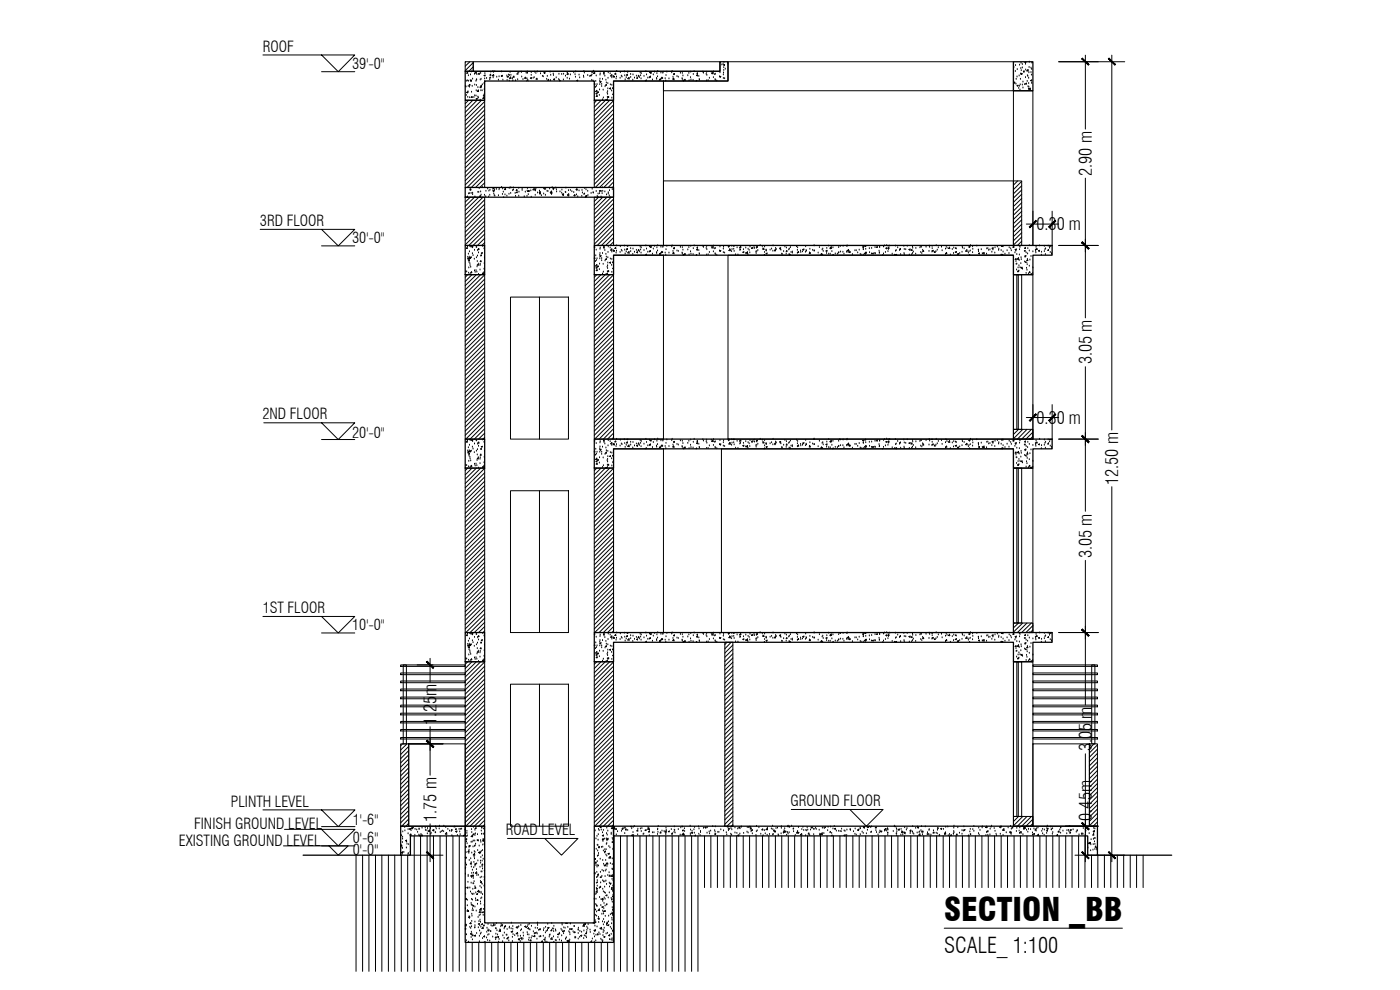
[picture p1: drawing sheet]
<svg xmlns="http://www.w3.org/2000/svg" width="420mm" height="297mm" viewBox="0 0 420 297" stroke-linecap="round" stroke-linejoin="round" font-family="sans-serif">
<defs><g id="words">
<text font-size="9.7" x="283.4" y="276.2">SECTION _BB</text>
<text font-size="6.5" x="283.4" y="285.9">SCALE_ 1:100</text>
<g font-size="5.2">
<text x="327.6" y="52.8" transform="rotate(-90 327.6 52.8)">2.90 m</text>
<text x="311.1" y="69.1">0.30 m</text>
<text x="327.6" y="109.3" transform="rotate(-90 327.6 109.3)">3.05 m</text>
<text x="311.1" y="127.2">0.30 m</text>
<text x="335.6" y="145.5" transform="rotate(-90 335.6 145.5)">12.50 m</text>
<text x="327.6" y="167.4" transform="rotate(-90 327.6 167.4)">3.05 m</text>
<text x="131" y="217.4" transform="rotate(-90 131 217.4)">1.25m</text>
<text x="327.6" y="225.5" transform="rotate(-90 327.6 225.5)">3.05 m</text>
<text x="131" y="246.6" transform="rotate(-90 131 246.6)">1.75 m</text>
<text x="327.6" y="246.2" transform="rotate(-90 327.6 246.2)">0.45m</text>
</g>
<g font-size="4.5">
<text x="78.8" y="15.5">ROOF</text>
<text x="105.7" y="20.8">39'-0&quot;</text>
<text x="78" y="67.8">3RD FLOOR</text>
<text x="105.7" y="72.9">30'-0&quot;</text>
<text x="78.8" y="125.8">2ND FLOOR</text>
<text x="105.7" y="131.4">20'-0&quot;</text>
<text x="78.8" y="183.9">1ST FLOOR</text>
<text x="105.7" y="189">10'-0&quot;</text>
<text x="69.3" y="242">PLINTH LEVEL</text>
<text x="237.2" y="241.9">GROUND FLOOR</text>
<text x="58.3" y="248.6">FINISH GROUND LEVEL</text>
<text x="105.9" y="247.4">1'-6&quot;</text>
<text x="151.8" y="250.6">ROAD LEVEL</text>
<text x="53.7" y="253.7">EXISTING GROUND LEVEL</text>
<text x="105.9" y="252.9">0'-6&quot;</text>
<text x="105.9" y="256.6">0'-0&quot;</text>
</g>
</g></defs>
<!-- layer: line -->
<g fill="none" stroke="#000" stroke-width=".3">
<path d="M142 18.5h74.1v2.9h-74.1zM184.1 24.3h15v49.3h-15zM199.1 24.3h19.4v-5.8h85.6v8.7h-105zM304.1 27.2h5.9v46.4h-5.9zM199.1 54.3h105v19.3h-105zM184.1 76.6h15v55.1h-15zM218.5 76.6h85.6v55.1h-85.6zM153.2 89.1h17.4v42.6h-17.4zM161.9 89.1v42.6M304.1 82.4h5.9v49.3h-5.9zM184.1 134.7h15v55.1h-15zM216.5 134.7h87.6v55.1h-87.6z"/>
<path d="M153.2 147.2h17.4v42.6h-17.4zM161.9 147.2v42.6M304.1 140.4h5.9v49.4h-5.9zM120.2 199.5h19.4v.4h-19.4zM121 199.5h1v23.7h-1zM304.1 198.6h5.9v49.3h-5.9zM310 199.5h19.4v.4h-19.4zM327.6 199.5h1v23.7h-1zM120.2 218.9h19.4v.4h-19.4zM120.2 216.5h19.4v.4h-19.4zM120.2 214h19.4v.5h-19.4zM120.2 211.6h19.4v.5h-19.4z"/>
<path d="M120.2 209.2h19.4v.5h-19.4zM120.2 206.7h19.4v.5h-19.4zM120.2 204.3h19.4v.5h-19.4zM120.2 201.9h19.4v.5h-19.4zM153.2 205.3h17.4v42.6h-17.4zM161.9 205.3v42.6M310 218.9h19.4v.4h-19.4zM310 216.5h19.4v.4h-19.4zM310 214h19.4v.5h-19.4zM310 211.6h19.4v.5h-19.4zM310 209.2h19.4v.5h-19.4zM310 206.7h19.4v.5h-19.4z"/>
<path d="M310 204.3h19.4v.5h-19.4zM310 201.9h19.4v.5h-19.4zM120.2 221.3h19.4v.4h-19.4zM122.7 223.2h16.9v24.7h-16.9zM310 223.2h16.9v24.7h-16.9zM310 221.3h19.4v.4h-19.4z"/>
</g>
<!-- layer: HATCH -->
<g fill="none" stroke="#000" stroke-width=".3">
<path d="M139.7 18.5l-.1 .1M141 18.5l-1.4 1.4M142 18.8l-2.4 2.4M216.6 19.5h.1M217 19.4h.1M217.1 19.5l.4-.1-.1 .3zM217.3 18.7h.1M218.5 19.2h.1M304.8 19.7h.1M306 19.5h.1M306.4 19h.1M306.8 19.4h.1"/>
<path d="M307.6 18.7l.3-.1-.1 .2zM307.8 19.3h.1M308.9 18.7h.1M309.7 18.9h.1M139.7 26h.1M139.9 26.1h.1M139.9 24.4h.1M139.9 28.6h.1M140 27.7l.3-.1v.3zM140.3 24.2h.1M140.3 21.6l.1 .4h-.3zM140.4 29.2h.1"/>
<path d="M140.4 27.5h.1M140.4 27.8h.1M140.5 26h.1M140.6 22.7h.1M140.6 24.4h.1M140.6 30.1l-1 1M140.8 25.6l.2-.3v.3zM140.9 26.1h.1M140.9 29.3h.1M141.1 24.2h.1M141.2 22.5h.1M141.2 24.2l.3-.1-.1 .3z"/>
<path d="M141.3 24.4h.1M141.5 21.6h.1M141.5 27.7h.1M141.6 28.9l.1 .4-.3-.1zM141.7 25.9h.1M141.8 23.7h.1M141.9 30.1l-2.3 2.3M142 20.1l-1.3 1.3M142 21.3v.1M142.2 29.3h.1M142.4 22.3h.1M142.5 28.8h.1"/>
<path d="M142.5 25.5h.1M142.5 21.9l.4-.4 .1 .5zM142.9 28.8h.1M142.9 24.4h.1M142.9 27.2h.1M142.9 29.6l.3-.1-.1 .3zM143 25.6h.1M143 24h.1M143.1 22.4h.1M143.2 30.1l-3.6 3.6M143.4 29.1h.1M143.4 26.3h.1"/>
<path d="M143.5 27.4h.1M143.6 29.4h.1M143.6 22.2l.2-.2 .1 .3zM143.6 27v.5l-.4-.1 .4-.4M144.1 26.1l.3-.1-.1 .3zM144.1 24h.1M144.1 30.1h.1M144.3 22h.1M144.3 27.2h.1M144.4 23.8h.1M144.4 25.6l.1 .3h-.2zM144.5 30.1l-4.9 4.9"/>
<path d="M144.7 27.2h.1M144.8 25.4h.1M144.9 29.5l.2-.2 .1 .2zM145.1 28.9h.1M145.3 28.5h.1M145.3 28.9h.1M145.3 25.1h.1M145.3 22.7l.3-.2-.1 .3zM145.3 26.9h.1M145.4 25.3h.1M145.5 23.7h.1M145.5 24.5h.1"/>
<path d="M145.5 30.5l-5.9 5.7M145.5 31.7l-5.9 5.8M145.5 33l-5.9 5.8M145.5 34.3l-5.9 5.8M145.5 35.5l-5.9 5.9M145.5 36.9l-5.9 5.8M145.5 38.1l-5.9 5.8M145.5 39.4l-5.9 5.9M145.5 22.1h.1M146 23.5h.1M147 23.9h.1M147 23.5h.1"/>
<path d="M147.2 23.4h.1M147.2 22.3l.1 .3-.3-.1zM147.3 21.6h.1M147.7 22.7l.4-.4 .1 .5zM147.9 21.4h.1M148 23.4h.1M148.1 21.7h.1M148.5 21.5h.1M149.1 23.2h.1M149.6 24.1h.1M149.8 23h.1M150.5 23h.1"/>
<path d="M150.5 22.8l.2-.2 .1 .2zM150.5 21.6h.1M150.9 24.1h.1M152.1 22.8h.1M152.2 24.1h.1M152.2 23l.4-.1-.2 .3zM152.6 22.5h.1M152.8 24.3h.1M152.9 22.7h.1M152.9 23.5l.4-.4v.4zM153.1 21.7h.1M153.3 22.6h.1"/>
<path d="M153.8 23.6h.1M153.9 24.2h.1M154.2 22.8l.1 .4h-.3zM154.7 24.2h.1M155.2 22.3h.1M155.4 23.9h.1M155.4 22.3h.1M155.4 22h.1M155.7 21.8h.1M156.4 21.4h-.1l.2 .2 .1-.2M156.6 23.1h.1M157 23.9h.1"/>
<path d="M157.6 23.2l.1 .3h-.2zM157.8 23.6h.1M157.9 22h.1M158 24.3l.4-.4 .1 .4M158.2 23.7h.1M158.2 22h.1M158.2 21.6h.1M158.3 21.9h.1M159.2 23.4l.3-.1-.1 .3zM159.4 21.8h.1M159.4 22.6h.1M160 23.5h.1"/>
<path d="M160.3 23.3h.1M160.4 21.6h.1M160.8 22h.1M160.9 23.7l.2-.2 .1 .3zM161.3 21.6h.1M162.2 22.1h.1M162.8 22.9h.1M163 23h.1M163.2 21.8l.4-.1-.1 .3zM163.4 22.1h.1M164.1 23.8h.1M164.3 22.9h.1"/>
<path d="M164.6 23.8l.1 .3h-.3zM165.1 21.6h.1M165.2 24.2h.1M165.3 22.6h.1M166 22.2h.1M166.1 22.7h.1M166.1 23.8l.4-.1-.2 .3zM166.9 23.4h.1M167.7 23.9h.1M167.7 22.3h.1M167.9 24.2h.1M167.9 24.3l.2-.2v.2"/>
<path d="M168.6 22.3h.1M169.1 24h.1M169.1 22.3h.1M169.7 22.8h.1M170.2 22.3l.3-.2-.1 .3zM170.2 21.9h.1M170.2 23.5h.1M170.3 22.1h.1M170.9 23.7h.1M171.2 22.5h.1M172.2 21.8h.1M172.6 22.4h.1"/>
<path d="M172.7 23.2h.1M172.8 21.6h.1M173.2 24.3l-.1-.1 .3-.1-.1 .2M173.8 22.5h.1M174 23.4h.1M175.1 22.8h.1M175.2 23.2h.1M175.2 21.4h.1M175.4 21.9h.1M176.4 22.7h.1M177 23h.1M177.1 22.7l.4-.2-.1 .3z"/>
<path d="M177.6 24.1h.1M177.7 22.5h.1M177.8 21.4l-.2 .2h.3l-.1-.2M178 24.3h.1M178.2 21.4h.1M178.4 25.2l.1-.2v.3h-.1M178.5 21.6v.5l-.4-.1zM178.7 26.2h.1M178.7 27.5l.4-.4 .1 .5zM178.8 24.4h.1M178.9 28.1l.3-.1-.1 .2zM178.9 22.8h.1"/>
<path d="M179 25.9h.1M179.1 30.1l-.7 .8M179.2 25.4h.1M179.2 28.6v.3h-.3zM179.3 27.9h.1M179.6 27.8h.1M179.9 28.6h.1M179.9 27h.1M180 25.4h.1M180 24.3h.1M180 24.6l.4-.2-.1 .4zM180.1 23.7h.1"/>
<path d="M180.1 22.5h.1M180.1 22.1h.1M180.4 30.1l-2 2.1M180.6 26h.1M180.6 25.3h.1M180.8 23.8h.1M180.8 30h.1M181 27h.1M181.1 29.4h.1M181.3 22.4h.1M181.3 21.6v.4h-.2zM181.5 22.8h.1"/>
<path d="M181.6 26h.1M181.7 25.6l.3-.3v.3zM181.7 30.1l-3.3 3.4M181.8 24.1h.1M181.8 30.1l.3-.2-.1 .2M182 24.9h.1M182.2 27.9h.1M182.3 29.9h.1M182.3 29.2h.1M182.4 28.3h.1M182.4 27.5h.1M182.4 25.1h.1"/>
<path d="M182.4 26.7h.1M182.5 23.5h.1M182.5 21.8h.1M182.7 28.9v.4l-.3-.1zM182.9 26.5l.3-.1v.3zM183 30.1l-4.6 4.6M183.1 22.1h.1M183.2 25.4h.1M183.2 22.8l.4-.4 .1 .4zM183.6 27.3h.1M183.6 25.6h.1M183.6 23.4h.1"/>
<path d="M183.6 29.4h.1M183.8 26.6h.1M184.1 23l.3-.1-.1 .3zM184.1 29h.1M184.1 23h.1M184.1 28.1l-.2 .2 .2 .1M184.1 30.2l-5.7 5.9M184.1 31.5l-5.7 5.8M184.1 32.8l-5.7 5.8M184.1 34.1l-5.7 5.8M184.1 35.4l-5.7 5.8M184.1 36.6l-5.7 5.9"/>
<path d="M184.1 37.9l-5.7 5.8M184.1 39.2l-5.7 5.8M184.5 22.2l.3-.2v.3zM184.9 23.7h.1M185 23.1h.1M185.1 21.4h.1M186.1 23.5h.1M186.2 21.8h.1M186.5 22.8h.1M186.7 23.1h.1M187.4 21.6h.1M187.5 22.7h.1"/>
<path d="M187.6 23.9h.1M187.9 23.3h.1M188.3 22.3v.3l-.3-.1zM188.3 21.4h-.2l.3 .2v-.2M188.4 23.6l.4-.4v.5zM189.3 23.2h.1M189.3 22.3h.1M189.9 24.1h.1M190 22.5h.1M190.4 23.4h.1M191 22.8h.1M191.1 23.4l.3-.1-.1 .2z"/>
<path d="M191.7 22.6v.2h-.2zM191.9 23.3h.1M192.1 21.9h.1M192.3 22.7h.1M192.4 23.7h.1M192.4 22.1h.1M193.3 22.9h.1M193.7 24.3l.3-.3v.3M193.8 21.5h.1M194 22.5h.1M194.4 23.4h.1M194.9 23.4h.1"/>
<path d="M194.9 21.8h.1M195.1 21.8l.3-.1v.3zM195.2 22.8v.4h-.3zM195.8 24h.1M196.1 22.5h.1M196.4 21.6h.1M197 23.5h.1M197.1 23.8h.1M197.1 22.1h.1M197.3 23h.1M197.4 21.4h.1M197.9 24.1h.1"/>
<path d="M198 23.8l.4-.1-.2 .3zM198.4 21.9h.1M198.7 23.2v.3h-.3zM198.9 23.5h.1M198.9 22h.1M199 21.7h.1M199.6 23.6h.1M199.8 24.3h.1M199.9 22.7h.1M200.1 21.6h.1M200.8 23.7h.1M201.6 21.8h.1"/>
<path d="M201.7 21.4h.1M202 23.2h.1M202.1 23.5l.1 .3-.3-.1zM202.1 22.2l.3-.1-.1 .3zM202.2 23.7h.1M202.3 23.9h.1M202.4 22.3h.1M203.2 23h.1M203.6 23.2h.1M204.2 22h.1M204.7 23.6h.1M204.8 22h.1"/>
<path d="M204.8 23.9h.1M205 22.8h.1M205.1 24.3l-.1-.1 .3-.1-.1 .2M205.6 23.8l.1 .3h-.4zM206.4 22.7h.1M206.7 22h.1M206.8 24.2h.1M207.2 23.3h.1M207.3 21.6h.1M207.4 24h.1M208 24.1h.1M208.1 22.3h.1"/>
<path d="M208.3 21.5h.1M208.9 24.3l.2-.2v.2M209 22.6l.3-.1v.3zM209.2 22.2h.1M209.3 22.2h.1M209.3 22.1h.1M209.7 22.9h.1M209.8 23.9h.1M209.9 24.1h.1M210.9 21.6h.1M211.1 22h.1M211.9 22.3h.1"/>
<path d="M212.1 24.2h.1M212.1 21.7h.1M212.1 22.6h.1M212.5 24.2h.1M212.9 23.5h.1M213.5 21.7h.1M214 21.7v.4h-.4zM214.1 23.3h.1M214.2 21.6h.1M214.5 22.4h.1M214.6 23.9h.1M214.7 22.3h.1"/>
<path d="M214.7 24.1h.1M215.1 24.3h.1M215.9 23h.1M216 23l.3-.1-.1 .3zM216.1 21.8h.1M217.1 23.5h.1M217.1 22.5h.1M217.1 21.9h.1M217.2 20.3h.1M217.2 21.1h.1M217.5 23.6h.1M217.7 20.8h.1"/>
<path d="M304.3 20.2h.1M304.5 24.6l.1 .3h-.3zM304.7 21.4h.1M304.9 25.3h.1M305 23.8h.1M305.2 25.7l.3-.1v.3zM305.2 23.1h.1M305.3 20.9h.1M305.7 26.5h.1M305.9 22.8h.1M305.9 25.9h.1M306.1 27h.1"/>
<path d="M306.2 25.4h.1M306.2 23.8h.1M306.3 22.2h.1M306.4 20.6h.1M306.4 22.2l.3-.1-.1 .2zM306.5 21.2h.1M306.6 22.3h.1M306.8 20.4h.1M306.8 25.5h.1M307 24.6h.1M307 26.4h.1M307.3 21.3l.1 .3h-.3z"/>
<path d="M307.5 25.4h.1M307.8 23.3h.1M307.8 25.2l.2-.3 .1 .3zM307.8 21h.1M308.3 24.4h.1M308.3 22.7h.1M308.5 22.9h.1M308.5 20.9l.1 .4h-.5zM308.5 26h.1M308.7 26.7h.1M308.7 23.5h.1M308.7 25.1h.1"/>
<path d="M308.8 26.8l.4-.4v.4zM308.8 21.8h.1M308.8 26.1h.1M308.8 20.2h.1M309.3 24.2l.3-.2-.1 .3zM309.4 20.4h.1M309.4 21.8h.1M309.5 22.5h.1M309.6 20.8h.1M309.6 25h.1M139.8 59.2l-.2 .2M140.1 59.2l.2-.3v.3"/>
<path d="M140.6 58.2h.1M140.9 58.1h.1M141 56.4h.1M141 56.9l.3-.1v.3zM141.1 59.2l-1.5 1.4M141.2 56.5h.1M141.4 58h.1M141.8 58h.1M141.8 58.4h.1M142.4 59.2l-2.8 2.7M142.5 59.1h.1M143.4 57.7h.1"/>
<path d="M143.7 57.7h.1M143.7 59.2l-4.1 4M143.8 56.6h.1M143.9 58.9l.4-.2-.2 .3zM144.3 57.6h.1M144.4 58.5h.1M144.6 56.2h.2M144.8 56.2h.1M144.9 59.2l-5.3 5.3M145.4 58.6h.1M145.5 40.7l-5.9 5.8M145.5 42l-5.9 5.8"/>
<path d="M145.5 43.3l-5.9 5.8M145.5 44.6l-5.9 5.7M145.5 45.8l-5.9 5.9M145.5 47.1l-5.9 5.8M145.5 48.4l-5.9 5.8M145.5 49.7l-5.9 5.8M145.5 51l-5.3 5.2M145.5 52.2l-4 4M145.5 53.5l-2.8 2.7M145.5 54.8l-1.5 1.4M145.5 56.1l-.2 .1M145.5 59.9l-5.9 5.9"/>
<path d="M145.8 59h.1M145.8 57.4h.1M146.3 56.7h.1M146.7 59.1h.1M146.7 57.3h.1M147 58.6h.1M147 57.1h.1M147.9 57.2h.1M148 57.3l.3-.1-.1 .3zM148.2 58.2h.1M148.2 56.2l.1 .4h-.4zM148.3 58.7h.1"/>
<path d="M148.4 57.1h.1M148.5 58.9h.1M148.9 56.8h.1M149.6 58.7h.1M149.8 56.9h.1M149.8 56.6h.1M150.5 56.2h.1M150.8 58.3h.1M150.9 56.7h.1M151 57.6h.1M151.1 59.2h.1M151.6 58.5h.1"/>
<path d="M151.6 56.9h.1M151.7 56.6v.3l-.3-.1zM152.1 58.9h.1M152.8 58.3h.1M152.8 56.5h.1M153.1 56.4h.1M153.3 58h.1M153.3 56.4h.1M153.8 57.2h.1M154 56.4h.1M154.1 57h.1M154.6 58h.1"/>
<path d="M154.7 58.9h.1M154.9 57.7l.3-.1v.2zM155.1 56.9l.1 .2h-.3zM155.7 56.5h.1M155.7 58.9h.1M155.7 57.6h.1M156.7 57.1h.1M156.7 56.7h.1M157.3 59h.1M157.6 57.6h.1M158.2 58.9h.1M158.2 57.3h.1"/>
<path d="M158.3 56.6h.1M158.5 58.4h.1M158.6 57.1l.1 .4h-.4zM158.9 57.5h.1M159.2 56.2v.1M159.3 57.3h.1M159.4 59.2h.1M160.3 56.6l.1 .4-.5-.1zM160.6 58.6h.1M160.7 57h.1M160.7 57.3h.1M160.8 56.7h.1"/>
<path d="M161.3 57.9h.1M161.9 57.3h.1M161.9 58.1l.3-.1-.1 .2zM162.1 57.5l.1 .3h-.4zM162.5 58.7h.1M163.2 56.6h.1M163.2 58.2h.1M163.4 56.8h.1M163.7 58.6h.1M163.7 56.8h.1M164.2 57.4h.1M164.4 57.5h.1"/>
<path d="M165 56.7h.1M165.5 57.3v.5h-.4l.4-.5M165.5 58.3h.1M165.5 57.8l.1 .3-.3-.1zM165.7 57.9h.1M165.7 56.3h.1M166 56.5l.3-.1-.1 .3zM166 56.9h.1M166.8 56.4h.1M167 56.9h.1M167 57.6h.1M168.1 57.6h.1"/>
<path d="M168.6 58h.1M168.6 57h.1M168.8 58.3l.2-.2 .1 .3zM169.1 58.3l-.3 .2 .3 .1M169.1 58.3v.4M169.7 57.7h.1M169.8 57.8h.1M169.8 56.4h.1M170.5 58.9h.1M170.6 57.2h.1M170.7 58.2v.4l-.4-.1zM171.2 57.1h.1"/>
<path d="M171.6 57.5h.1M172.2 57.8h.1M172.3 58.7l.2-.3 .1 .3zM172.4 58.9h.1M172.9 56.9l.4-.1-.2 .3zM173 58.5h.1M173.1 56.9h.1M173.4 59h.1M173.8 57.3h.1M174.6 58.9h.1M174.7 57.1h.1M174.8 57.9h.1"/>
<path d="M175.2 58.3h.1M175.4 58.2h.1M175.5 56.6h.1M175.6 59.2l.2-.2v.2M175.8 58.9l.3-.2-.1 .3zM175.9 56.9h.1M175.9 58.7l.1 .3h-.3zM176.4 57.4h.1M176.4 58.7h.1M177.4 58h.1M177.7 56.8h.1M178 57.8h.1"/>
<path d="M178.1 57.9h.1M178.9 57.5h.1M179.2 58.9h.1M179.3 59.2l.1-.2v.2M179.5 58.2h.1M179.6 59.2l-1.2 1.2M179.9 57.3l.3-.2-.1 .4zM179.9 58.1h.1M180.4 59.1h.1M180.4 57.5h.1M180.7 58.1h.1M180.8 56.3h.1"/>
<path d="M180.9 57.4h.1M180.9 59.2l-2.5 2.5M181.5 57.6h.1M182 58.5h.1M182.2 59.2l-3.8 3.8M182.5 57.8h.1M182.5 58.2h.1M182.9 58.8h.1M182.9 57.2h.1M183 59.1v.1M183.1 59.1l-.1 .1M183.4 59.2l-5 5"/>
<path d="M183.7 56.9h.1M184.1 57.7h.1M184.1 40.5l-5.7 5.8M184.1 41.8l-5.7 5.8M184.1 43l-5.7 5.9M184.1 44.4l-5.7 5.8M184.1 45.6l-5.7 5.8M184.1 46.9l-5.7 5.8M184.1 48.2l-5.7 5.8M184.1 49.5l-5.7 5.8M184.1 50.8l-5.4 5.4M184.1 52.1l-4.2 4.1"/>
<path d="M184.1 53.3l-2.9 2.9M184.1 54.6l-1.6 1.6M184.1 55.9l-.3 .3M184.1 59.7l-5.7 5.8M305.4 54.3l-1.3 1.2M306.6 54.4l-2.5 2.5M306.6 55.7l-2.5 2.5M306.6 57l-2.5 2.4M306.6 58.3l-2.5 2.4M306.6 59.5l-2.5 2.5M140.2 74.3l.1 .2h-.4zM140.3 74.1h.1"/>
<path d="M140.4 77.2h.1M140.4 77.5l.3-.1-.1 .3zM140.5 78h.1M140.6 76.2h.1M140.6 78.2l.3-.3v.3zM140.8 78.7h.1M140.8 77.1h.1M140.9 75.6h.1M140.9 73.9h.1M141 79.1h.1M141.1 79.7h.1M141.1 77.1l.1 .5-.4-.1z"/>
<path d="M141.3 74.1h.1M141.5 77.3h.1M141.5 74l.4-.1-.1 .3zM141.8 76.1h.1M141.8 74.3h.1M142 76.7h.1M142.3 77.8h.1M142.4 75.1h.1M142.9 74.2h.1M143 77.3h.1M143 74.2h.1M143.2 78.5h.1"/>
<path d="M143.2 79.5l.4-.1-.1 .2zM143.3 76.8h.1M143.4 75.2h.1M143.6 79.2h.1M143.6 75.9h.1M143.7 74.5v.4h-.3zM144.1 79.7h.1M144.1 79.3h.1M144.3 76.8h.1M144.3 78.2l.1 .3h-.3zM144.4 75.9l.4-.1-.2 .3zM144.5 76.8h.1"/>
<path d="M144.9 74h.1M145.3 74.7h.1M145.3 79.1h.1M145.4 77.4h.1M145.5 65.1l-5.9 5.8M145.5 66.3l-5.9 5.9M145.5 71.5l-2.2 2.1M145.5 61.3l-5.9 5.7M145.5 62.5l-5.9 5.8M145.5 63.8l-5.9 5.8M145.5 67.7l-5.9 5.8M145.5 68.9l-4.8 4.7"/>
<path d="M145.5 70.2l-3.5 3.4M145.5 72.8l-.9 .8M178.4 77.5l.1-.2v.3l-.1-.1M178.5 73.9l-.1 .4M178.5 73.8l-.1 .2M178.7 78.5h.1M178.8 76.8h.1M178.9 75h.1M179 78.2h.1M179.1 79.4l.1 .5-.5-.1zM179.2 77.6h.1M179.9 79.2h.1"/>
<path d="M180 77.6h.1M180 76.6h.1M180 76.8l.4-.1-.1 .3zM180.1 76.1h.1M180.1 74.8h.1M180.1 74.4h.1M180.6 78.2h.1M180.6 77.6h.1M180.8 76.1h.1M181 79.3h.1M181.3 74.7h.1M181.3 73.9v.3h-.2z"/>
<path d="M181.5 75.2h.1M181.6 78.3h.1M181.7 77.8l.3-.2v.2zM181.8 76.3h.1M182 77.1h.1M182.4 79.7h.1M182.4 77.3h.1M182.4 78.9h.1M182.5 75.7h.1M182.5 74.1h.1M182.9 78.8l.3-.1v.3zM183.1 74.4h.1"/>
<path d="M183.2 77.7h.1M183.2 75l.4-.3 .1 .4zM183.6 79.6h.1M183.6 77.8h.1M183.6 75.6h.1M183.8 78.9h.1M184.1 75.3l.3-.1-.1 .2zM184.1 75.2h.1M184.1 61l-5.7 5.9M184.1 62.3l-5.7 5.8M184.1 63.6l-5.7 5.8M184.1 64.9l-5.7 5.8"/>
<path d="M184.1 66.2l-5.7 5.8M184.1 67.4l-5.7 5.9M184.1 68.7l-4.9 4.9M184.1 70l-3.6 3.6M184.1 71.3l-2.3 2.3M184.1 72.6l-1.1 1M184.8 74.2v.3h-.3zM184.9 75.9h.1M185 75.4h.1M185.1 73.8h.1M186.1 75.7h.1M186.2 74h.1"/>
<path d="M186.5 75.1h.1M186.7 75.4h.1M187.4 73.8h.1M187.5 75h.1M187.6 76.2h.1M187.9 75.6h.1M188 74.8l.3-.3v.4zM188.3 73.6l-.2 .1 .3 .2v-.3M188.4 75.9l.4-.4v.4zM189.3 75.5h.1M189.3 74.6h.1M189.9 76.3h.1"/>
<path d="M190 74.7h.1M190.4 75.7h.1M191 75.1h.1M191.1 75.7l.3-.1-.1 .3zM191.7 74.9v.3l-.2-.1zM191.9 75.6h.1M192.1 74.2h.1M192.3 75h.1M192.4 75.9h.1M192.4 74.3h.1M193.3 75.2h.1M193.7 76.6l.3-.4v.4"/>
<path d="M193.8 73.8h.1M194 74.7h.1M194.4 75.7h.1M194.9 75.6h.1M194.9 74h.1M195.1 74.1l.3-.1v.3zM195.2 75.2v.2h-.3zM195.8 76.2h.1M196.1 74.7h.1M196.4 73.9h.1M197 75.8h.1M197.1 76.1h.1"/>
<path d="M197.1 74.3h.1M197.3 75.3h.1M197.4 73.7h.1M197.9 76.4h.1M198 76.1l.4-.2-.2 .3zM198.4 74.2h.1M198.7 75.4v.3h-.3zM198.9 75.8h.1M198.9 74.2h.1M199 74h.1M199.6 75.9h.1M199.8 76.6h.1"/>
<path d="M199.9 74.9h.1M200.1 73.9h.1M200.8 75.9h.1M201.6 74.1h.1M201.7 73.8h.1M202 75.4h.1M202.1 75.7l.1 .4-.3-.1zM202.1 74.5l.3-.2-.1 .4zM202.2 76h.1M202.3 76.2h.1M202.4 74.6h.1M203.2 75.3h.1"/>
<path d="M203.6 75.4h.1M204.2 74.2h.1M204.7 75.9h.1M204.8 74.3h.1M204.8 76.1h.1M205 75h.1M205.1 76.6l-.1-.2 .3-.1-.1 .3M205.3 76.3l.3-.2 .1 .3zM206.4 75h.1M206.7 74.3h.1M206.8 76.5h.1M207.2 75.6h.1"/>
<path d="M207.3 73.9h.1M207.4 76.2h.1M208 76.4h.1M208.1 74.6h.1M208.3 73.8h.1M208.9 76.6l.2-.2v.2M209 74.9l.3-.1v.2zM209.2 74.5h.1M209.3 74.5h.1M209.3 74.4h.1M209.7 75.2h.1M209.8 76.1h.1"/>
<path d="M209.9 76.3h.1M210.9 73.9h.1M211.1 74.2h.1M211.9 74.5h.1M212.1 76.5h.1M212.1 74h.1M212.1 74.9h.1M212.5 76.4h.1M212.9 75.7h.1M213.5 74h.1M213.6 74.3l.4-.3v.4zM214.1 75.6h.1"/>
<path d="M214.2 73.8h.1M214.5 74.7h.1M214.6 76.1h.1M214.7 74.5h.1M214.7 76.4h.1M215.1 76.6h.1M215.9 75.3h.1M216 75.3l.3-.1-.1 .2zM216.1 74.1h.1M217.1 75.8h.1M217.1 74.7h.1M217.1 74.2h.1"/>
<path d="M217.5 75.9h.1M218.5 73.9l.3-.3 .1 .3zM218.7 74.2h.1M218.7 75.2l.4-.4 .1 .4zM219 74.9h.1M219.6 75.5h.1M219.6 73.9h.1M219.7 74.9h.1M220.2 74.8h.1M220.2 73.6l.1 .3 .1-.3M220.3 75.4h.1M220.8 76.4h.1"/>
<path d="M221.2 74.3h.1M221.5 76.5h.1M222 75.1h.1M222 74.5h.1M222.2 75h.1M222.3 73.9l.1 .3h-.4zM222.9 75.7l.3-.1v.2zM223.1 74.9h.1M223.8 76.1h.1M223.8 74.4h.1M224.3 76h.1M224.3 75.6v.4l-.4-.1z"/>
<path d="M224.5 76.4h.1M224.5 74.8h.1M224.8 75.1h.1M225 75.9h.1M225.1 74.1h.1M225.7 74.2l.1 .3h-.3zM226 74.5h.1M226.3 74h.1M226.4 74.5h.1M226.9 75.6h.1M226.9 76.1h.1M227 74.5h.1"/>
<path d="M227 74.1l.3-.1-.1 .3zM227.1 75.5h.1M227.4 75.2h.1M228.1 73.7h.1M228.8 74h.1M229 74.7h.1M229 74.8l.2-.3 .1 .4zM229.3 76.6l.2-.2v.2M229.5 74.1h.1M229.5 75.7h.1M229.9 75.2h.1M229.9 75h.1"/>
<path d="M229.9 76.1l.3-.2-.1 .3zM230 75.3h.1M231.1 75h.1M231.6 74.7h.1M231.9 75.4h.1M232 73.8h.1M232.5 75.1l.2-.2 .1 .3zM232.6 75.4h.1M232.8 74.5h.1M233 74.9h.1M234 74.5l.3-.2-.1 .4zM234.2 74.9h.1"/>
<path d="M234.4 75h.1M234.6 76.2h.1M234.7 76.3h.1M235.2 75.5h.1M235.6 74.1h.1M235.9 76.2h.1M236 74.4h.1M236.1 75.2l.1 .2h-.3zM236.7 75h.1M236.8 76.3h.1M236.9 74.7h.1M237 76.6l-.2-.2 .4-.1-.1 .3"/>
<path d="M237.2 74.3h.1M237.4 75.7h.1M237.8 75.9h.1M237.8 75.6h.1M239.1 74h.1M239.3 76h.1M239.3 75.1h.1M239.4 74.3h.1M239.6 75.4l.1 .3h-.3zM240.3 75.3h.1M240.3 75.7h.1M240.8 75.6h.1"/>
<path d="M240.9 74.9l.4-.2-.1 .3zM241.7 75.7h.1M241.8 74h.1M241.9 75.2h.1M242 75.4h.1M242.9 75.9h.1M243.1 74.8h.1M243.1 75.7l.1 .4h-.3zM243.9 75.1h.1M244.1 73.6l.3 .1M244.3 75.3h.1M244.3 73.7h.1"/>
<path d="M244.4 73.6v.1M244.5 75.3h.1M245.5 75.9h.1M245.9 74.3h.1M246.5 76.1l.1 .3-.2-.1zM246.7 75h.1M246.9 76.5h.1M246.9 74.7h.1M247.1 75.4h.1M247.9 75.3l.3-.2-.1 .3zM248.1 76.1h.1M248.1 74.5h.1"/>
<path d="M248.7 76.2h.1M248.7 73.8h.1M249.2 76.2h.1M249.2 74.7h.1M249.5 74v.5h-.4zM249.7 75.5h.1M249.9 76.6l.1-.2 .1 .2M250 74.3h.1M250.7 76.2h.1M251.3 76.2h.1M251.6 75.9h.1M251.7 74.3h.1"/>
<path d="M251.8 75.8h.1M252 73.6l.2 .2 .1-.2M252.3 75.6h.1M253 75.7h.1M253 73.9h.1M253.3 76.2h.1M254.1 75.6h.1M254.2 74h.1M254.2 75.7h.1M254.2 73.8h.1M254.7 74.9v.4l-.4-.1zM254.8 75.4h.1"/>
<path d="M254.8 75.7h.1M254.8 75.7l.4-.1-.1 .2zM255.8 76.4h.1M256.6 75.2h.1M257 75.2h.1M257.4 75.9h.1M257.9 75h.1M258.2 76.3h.1M258.4 76.5h.1M258.9 74.1l.3-.1-.1 .3zM259.1 76.5h.1M259.1 74.9h.1"/>
<path d="M259.4 76.1l.4-.4 .1 .4zM259.6 76.6h.1M259.8 73.6l-.2 .3 .2 .1v-.4M259.8 74.8h.1M260 75.9h.1M260.9 74.6h.1M261 75.8h.1M261.5 76.2h.1M261.6 74.5h.1M261.8 76.1l.3-.2-.1 .3zM262.6 76.1h.1M262.6 74.3h.1"/>
<path d="M262.7 76.1h.1M263.2 74l.1 .2h-.2zM263.8 75.4h.1M263.9 76h.1M263.9 75.9h.1M263.9 74.2h.1M264 74.2h.1M264.8 76.6h.2M265.2 74.1h.1M265.2 76.2h.1M265.5 73.8h.1M265.7 75.7h.1"/>
<path d="M265.9 74.5l.3-.2-.1 .4zM266.1 73.7h.1M266.5 75.5h.1M266.6 73.9h.1M266.6 74.9h.1M266.7 74.2l.1 .3h-.3zM267 73.8h.1M267.8 76.2h.1M268.5 76.6h.1M268.7 73.8h.1M268.7 76.4l.4-.1-.1 .3zM268.8 75.4h.1"/>
<path d="M269 75.2h.1M269.4 74.3h.1M270 75.2h.1M270 74.8l.2-.3v.4zM270.3 76.4h.1M271.3 73.9h.1M271.3 76.1h.1M271.4 74.9h.1M271.4 76.4h.1M271.8 74.9h.1M272.3 73.9h.1M272.8 74.9l.4-.2-.2 .3z"/>
<path d="M272.9 76.5h.1M273.6 76.4h.1M273.7 74.9v.3l-.3-.1zM273.9 76.1h.1M273.9 74h.1M273.9 74.5h.1M274.1 75.6h.1M274.8 76.2h.1M274.9 74.5h.1M276.1 74.3h.1M276.3 75.7h.1M276.4 74.2h.1"/>
<path d="M276.5 74.2h.1M276.6 76.1h.1M276.9 75.1h.1M277.2 75.2v.2h-.3zM277.9 74.2h.1M278.8 75.4h.1M278.9 73.8h.1M279 74.2h.1M279.5 73.6h.4M279.7 75.6h.1M279.8 74.6h.1M279.8 75.2l.3-.1-.1 .3z"/>
<path d="M280.6 75.4v.3h-.2zM280.9 75.5h.1M281 73.7h.1M281.3 75h.1M281.6 74.3h.1M282.6 74.2h.1M282.7 75.2h.1M283.8 74.7h.1M283.8 76.3h.1M283.9 73.6l.2 .2v-.2M284.1 75.7v.4h-.3zM284.2 74.5h.1"/>
<path d="M284.6 74.5l.4 .1v-.4l-.4 .3M285.2 76.5h.1M285.8 74.9h.1M286.2 76.1h.1M286.2 74.4h.1M286.7 75.6l.4-.1-.2 .3zM286.7 74.6h.1M287 74.7h.1M287.3 76.3l.3-.2v.3zM287.6 76.3h.1M288 76.1h.1M288.7 75.7h.1"/>
<path d="M288.8 74h.1M288.8 74.4h.1M289.3 74.7h.1M290.2 74.9v.5h-.4zM290.6 75.9h.1M290.7 74.1l.4-.1-.1 .2zM290.8 75.6h.1M290.9 76.6l.1-.2 .1 .2M291.2 75.3h.1M291.3 73.7h.1M291.9 74h.1M291.9 75.8h.1"/>
<path d="M292 74.8h.1M293.2 73.8h.1M293.6 75h.1M293.7 75.6h.1M293.7 75.1h.1M293.7 76.1l.3-.2-.1 .3zM294.5 74.9h.1M294.8 76.1h.1M294.9 76.1l.4-.4 .1 .5zM296.1 76.2h.1M296.1 74.7h.1M296.5 74.6h.1"/>
<path d="M296.7 75.1h.1M297.1 75h.1M297.7 75.7h.1M297.7 74.5l.3-.2v.4zM298 75h.1M298.6 75.9h.1M298.6 74.3h.1M299.3 74.1h.1M299.7 75.1h.1M299.8 74.7h.1M300.5 76.6h.1M300.5 75.2h.1"/>
<path d="M300.6 76.4l.4-.1-.2 .3zM300.7 73.6l-.2 .3 .3 .1v-.4M301 74h.1M301 75.6h.1M301.6 76.2h.1M302.2 75.2h.1M302.8 76.1h.1M302.9 74.3h.1M303.3 74.7h.1M303.5 75.2h.1M304 74.2l.3-.2v.2zM304.1 74.2h.1"/>
<path d="M304.6 75.9h.1M304.7 74.9l.3-.2-.1 .3zM304.8 75.4h.1M304.9 78.5h.1M304.9 77.6l.1 .3-.3-.1zM305 79.3h.1M305.2 79.2h.1M305.2 76.4h.1M305.3 77.7l.4-.4v.5h-.4M305.8 79.7h.1M305.9 78.2h.1M305.9 76.5h.1"/>
<path d="M305.9 73.9h.1M306 74.9h.1M306.1 74.2h.1M306.4 79.1h.1M306.4 77.3h.1M306.5 77.9h.1M306.6 60.8l-2.5 2.5M306.6 62.2l-2.5 2.4M306.6 63.4l-2.5 2.4M306.6 64.7l-2.5 2.4M306.6 66l-2.5 2.4M306.6 67.3l-2.5 2.4"/>
<path d="M306.6 68.6l-2.5 2.4M306.6 69.8l-2.5 2.4M306.6 71.1l-2.5 2.4M306.6 72.4l-1.2 1.2M307.4 75.4h.1M307.5 78.6h.1M307.6 76.8l.3-.1-.1 .2zM307.6 77.2h.1M307.7 75.4h.1M307.7 74.2l.1 .3h-.3zM307.8 78.8h.1M308 75.9h.1"/>
<path d="M308.1 78.9h.1M308.1 78.2l.3-.3 .1 .3zM308.3 79.4h.1M308.3 77.8h.1M308.4 76.2h.1M308.5 74.6h.1M308.9 75.3h.1M308.9 73.7h.1M308.9 79.9h.1M309.1 78h.1M309.4 76.9h.1M310 75.6h.1"/>
<path d="M310.7 75h.1M310.8 75.4h.1M310.9 75.9h.1M310.9 74.2h.1M311.2 74.5l.1 .4h-.4zM311.6 75.2l.4-.1-.1 .3zM312 73.8h.1M312.5 76.6h.1M312.6 75.7h.1M313.4 73.9h.1M313.4 75.5h.1M313.6 74.9h.1"/>
<path d="M313.7 76.4h.1M313.8 74.7h.1M314.6 73.8h.1M314.7 74.9v.3l-.3-.1zM315 74.5h.1M315.1 73.6l-.2 .2 .5 .1v-.3M315.2 75.7h.1M315.6 76.1h.1M315.8 73.6l-.1 .1M139.8 81.6h.1M140.1 81.6h.1M140.4 82.4l-.8 .8"/>
<path d="M140.6 82h.1M140.7 80.4h.1M141.1 82.3h.1M141.3 80.2h.1M141.5 81.5l.1 .3h-.3zM141.6 82.4l-2 2M142.4 81.3h.1M142.6 81.7h.1M142.9 81.2h.1M143 82.4l-3.4 3.3M143.1 81.6h.1M143.2 80.1h.1"/>
<path d="M143.6 82.3h.1M144.1 81h.1M144.3 82.4l-4.7 4.6M145 81.8l.1 .4-.3-.1zM145.2 81.8h.1M145.3 80.8h.1M145.5 82.5l-5.9 5.8M145.5 83.7l-5.9 5.9M145.5 85l-5.9 5.9M145.5 86.3l-5.9 5.8M145.5 87.6l-5.9 5.8M145.5 88.9l-5.9 5.8"/>
<path d="M145.5 90.2l-5.9 5.8M145.5 91.4l-5.9 5.9M145.5 92.8l-5.9 5.7M145.5 94l-5.9 5.8M145.5 95.3l-5.9 5.8M145.5 96.6l-5.9 5.8M145.5 97.8l-5.9 5.9M145.5 99.2l-5.9 5.8M178.9 80.4l.3-.2-.1 .3zM179.1 82.4l-.7 .8M179.2 80.9v.3h-.3zM179.3 80.1h.1"/>
<path d="M179.6 80.1h.1M179.9 80.9h.1M180.4 82.4l-2 2M180.8 82.2h.1M181.1 81.6h.1M181.7 82.4l-3.3 3.3M181.8 82.4l-.1-.1 .4-.1-.1 .2M182.2 80.2h.1M182.3 82.2h.1M182.3 81.5h.1M182.4 80.6h.1M182.7 81.2v.3h-.3z"/>
<path d="M183 82.4l-4.6 4.6M183.6 81.7h.1M184.1 81.3h.1M184.1 92.8l-5.7 5.7M184.1 80.3l-.2 .3h.2M184.1 82.5l-5.7 5.8M184.1 83.7l-5.7 5.9M184.1 85l-5.7 5.9M184.1 86.3l-5.7 5.8M184.1 87.6l-5.7 5.8M184.1 88.9l-5.7 5.8M184.1 90.2l-5.7 5.8"/>
<path d="M184.1 91.4l-5.7 5.9M184.1 94l-5.7 5.8M184.1 95.3l-5.7 5.8M184.1 96.6l-5.7 5.8M184.1 97.8l-5.7 5.9M184.1 99.2l-5.7 5.8M305.1 81h.1M305.5 80.4h.1M305.6 81.2l.1 .3h-.3zM305.8 81.3h.1M306.1 80.3h.1M306.4 80.3l.3-.1-.1 .3z"/>
<path d="M306.9 80.8h.1M308 82h.1M308.1 80.5h.1M308.2 81.1h.1M308.7 82.3h.1M309 81.5l.1 .3h-.3zM309.5 82.4l-.2-.1 .3-.1-.1 .2M309.9 82.1h.1M310 80.4h.1M145.5 100.4l-5.9 5.8M145.5 101.7l-5.9 5.8M145.5 103l-5.9 5.8"/>
<path d="M145.5 104.3l-5.9 5.8M145.5 105.6l-5.9 5.8M145.5 106.9l-5.9 5.7M145.5 108.1l-5.9 5.9M145.5 109.4l-5.9 5.8M145.5 110.7l-5.9 5.8M145.5 112l-5.9 5.8M145.5 113.3l-5.9 5.7M145.5 114.5l-5.9 5.9M145.5 115.8l-5.9 5.9M145.5 117.1l-5.9 5.8M145.5 118.4l-5.9 5.8"/>
<path d="M145.5 119.7l-5.9 5.8M184.1 119.7l-5.7 5.8M184.1 100.4l-5.7 5.8M184.1 101.7l-5.7 5.8M184.1 103l-5.7 5.8M184.1 104.3l-5.7 5.8M184.1 105.6l-5.7 5.8M184.1 106.9l-5.7 5.7M184.1 108.1l-5.7 5.9M184.1 109.4l-5.7 5.8M184.1 110.7l-5.7 5.8M184.1 112l-5.7 5.8"/>
<path d="M184.1 113.3l-5.7 5.7M184.1 114.5l-5.7 5.9M184.1 115.8l-5.7 5.9M184.1 117.1l-5.7 5.8M184.1 118.4l-5.7 5.8M139.8 139.7h.1M140.1 139.7h.1M140.2 132.3l.1 .3h-.4zM140.3 132.2h.1M140.4 135.3h.1M140.4 135.6l.3-.2-.1 .3zM140.5 136.1h.1"/>
<path d="M140.6 134.4h.1M140.6 136.3l.3-.3v.3zM140.7 138.4h.1M140.8 135.6l.3-.4 .1 .4zM140.8 136.8h.1M140.8 135.2h.1M140.9 133.6h.1M140.9 132h.1M141 137.2h.1M141.1 137.7h.1M141.3 132.1h.1M141.3 138.3h.1"/>
<path d="M141.3 139.9l.2-.3 .1 .3zM141.5 135.4h.1M141.5 132.1l.4-.2-.1 .4zM141.8 134.2h.1M141.8 132.4h.1M142 134.7h.1M142.3 135.8h.1M142.4 133.2h.1M142.4 139.3h.1M142.6 139.8h.1M142.9 139.2h.1M142.9 132.3h.1"/>
<path d="M143 135.4h.1M143 132.3h.1M143.1 139.7h.1M143.2 138.2h.1M143.2 136.5h.1M143.2 137.5l.4-.1-.1 .3zM143.3 134.9h.1M143.4 133.3h.1M143.4 132.9l.3-.3v.4zM143.6 137.3h.1M143.6 133.9h.1M144.1 139.1h.1"/>
<path d="M144.1 137.8h.1M144.1 137.3h.1M144.3 134.9h.1M144.3 136.3l.1 .3h-.3zM144.4 134l.4-.1-.2 .3zM144.5 134.9h.1M144.9 132h.1M145 139.9l.1 .3h-.3zM145.2 139.9h.1M145.3 132.7h.1M145.3 138.9h.1M145.3 137.2h.1"/>
<path d="M145.4 135.4h.1M145.5 121l-5.9 5.8M145.5 122.2l-5.9 5.9M145.5 123.6l-5.9 5.7M145.5 124.8l-5.9 5.8M145.5 126.1l-5.7 5.6M145.5 127.4l-4.4 4.3M145.5 128.6l-3.2 3.1M145.5 130l-1.9 1.7M145.5 131.2l-.6 .5M178.4 132.1l.1-.2-.1 .5M178.4 135.5l.1-.2v.3h-.1"/>
<path d="M178.7 136.6h.1M178.7 137.8l.4-.3 .1 .4zM178.8 134.8h.1M178.9 138.4l.3-.1-.1 .3zM178.9 133.1h.1M178.9 139.2l.3-.2v.3zM179 136.3h.1M179.2 135.7h.1M179.3 138.2h.1M179.6 138.2h.1M179.9 138.9h.1M179.9 137.3h.1"/>
<path d="M180 135.7h.1M180 134.7h.1M180 134.9l.4-.1-.1 .3zM180.1 134.1h.1M180.1 132.9h.1M180.1 132.5h.1M180.6 136.3h.1M180.6 135.7h.1M180.8 134.2h.1M181 137.4h.1M181.1 139.7h.1M181.3 132.8h.1"/>
<path d="M181.3 132v.3h-.2zM181.5 133.2h.1M181.6 136.3h.1M181.8 134.4h.1M182 135.2h.1M182 135.6v.3h-.3zM182.2 138.2h.1M182.3 139.6h.1M182.4 138.6h.1M182.4 137.8h.1M182.4 135.4h.1M182.4 137h.1"/>
<path d="M182.5 133.8h.1M182.5 132.2h.1M182.7 139.3v.3h-.3zM182.9 136.9l.3-.1v.2zM183.1 132.5h.1M183.2 135.8h.1M183.2 133.1l.4-.3 .1 .4zM183.6 137.7h.1M183.6 135.9h.1M183.6 133.7h.1M183.6 139.8h.1M183.8 136.9h.1"/>
<path d="M184.1 133.3l.3-.1-.1 .3zM184.1 139.3h.1M184.1 133.3h.1M184.1 138.4l-.2 .3h.2M184.1 121l-5.7 5.8M184.1 122.2l-5.7 5.9M184.1 123.6l-5.7 5.7M184.1 124.8l-5.7 5.8M184.1 126.1l-5.6 5.6M184.1 127.4l-4.3 4.3M184.1 128.6l-3 3.1M184.1 130l-1.7 1.7"/>
<path d="M184.1 131.2l-.5 .5M184.8 132.3v.3h-.3zM184.9 134h.1M185 133.4h.1M185.1 131.8h.1M186.1 133.8h.1M186.2 132.1h.1M186.5 133.2h.1M186.7 133.4h.1M187.4 131.9h.1M187.5 133.1h.1M187.6 134.2h.1"/>
<path d="M187.9 133.6h.1M188.3 132.6v.3h-.3zM188.3 131.7l-.2 .1 .3 .1v-.2M188.4 133.9l.4-.4v.5zM189.3 133.5h.1M189.3 132.7h.1M189.9 134.4h.1M190 132.8h.1M190.4 133.8h.1M191 133.2h.1M191.1 133.7l.3-.1-.1 .3zM191.7 132.9v.3h-.2z"/>
<path d="M191.9 133.7h.1M192.1 132.2h.1M192.3 133h.1M192.4 134h.1M192.4 132.4h.1M193.3 133.3h.1M193.7 134.7l.3-.3v.3M193.8 131.8h.1M194 132.8h.1M194.4 133.8h.1M194.9 133.7h.1M194.9 132.1h.1"/>
<path d="M194.9 133.5l.3-.3v.3zM195.1 132.2l.3-.1v.2zM195.8 134.3h.1M196.1 132.8h.1M196.4 131.9h.1M197 133.8h.1M197.1 134.2h.1M197.1 132.4h.1M197.3 133.4h.1M197.4 131.7h.1M197.9 134.5h.1M198 134.2l.4-.2-.2 .3z"/>
<path d="M198.4 132.3h.1M198.4 133.8l.3-.3v.3zM198.9 133.9h.1M198.9 132.3h.1M199 132.1h.1M199.6 134h.1M199.8 134.6h.1M199.9 133h.1M200.1 132h.1M200.8 134h.1M201.6 132.2h.1M201.7 131.8h.1"/>
<path d="M202 133.5h.1M202.1 133.8l.1 .3h-.3zM202.1 132.6l.3-.2-.1 .4zM202.2 134.1h.1M202.3 134.3h.1M202.4 132.7h.1M203.2 133.3h.1M203.6 133.5h.1M204.2 132.3h.1M204.7 134h.1M204.8 132.4h.1M204.8 134.2h.1"/>
<path d="M205 133.1h.1M205.1 134.7l-.1-.2 .3-.1-.1 .3M205.6 134.1l.1 .3h-.4zM206.4 133h.1M206.7 132.4h.1M206.8 134.6h.1M207.2 133.6h.1M207.3 132h.1M207.4 134.3h.1M208 134.4h.1M208.1 132.7h.1M208.3 131.8h.1"/>
<path d="M208.9 134.7l.2-.3v.3M209 133l.3-.2v.3zM209.2 132.6h.1M209.3 132.5h.1M209.7 133.3h.1M209.8 134.2h.1M209.9 134.4h.1M210.9 131.9h.1M211.1 132.3h.1M211.9 132.6h.1M212.1 134.5h.1M212.1 132.1h.1"/>
<path d="M212.1 133h.1M212.5 134.5h.1M212.9 133.8h.1M213.5 132.1h.1M214 132l-.4 .4 .4 .1v-.4M214.1 133.7h.1M214.2 131.9h.1M214.5 132.7h.1M214.6 134.2h.1M214.7 132.6h.1M214.7 134.5h.1M215.1 134.6h.1"/>
<path d="M215.9 133.4h.1M216 133.3l.3-.1-.1 .3zM216.1 132.2h.1M217.1 133.8h.1M217.1 132.8h.1M217.1 132.3h.1M217.5 134h.1M218.5 132l.3-.3 .1 .3zM218.7 132.3h.1M218.7 133.2l.4-.4 .1 .5zM219 133h.1M219.6 133.6h.1"/>
<path d="M219.6 131.9h.1M219.7 133h.1M220.2 132.8h.1M220.2 131.7l.1 .2 .1-.2M220.3 133.5h.1M220.8 134.5h.1M221.2 132.4h.1M221.5 134.5h.1M222 133.2h.1M222 132.6h.1M222 132.3l.3-.3 .1 .3zM222.2 133h.1"/>
<path d="M222.9 133.7l.3-.1v.3zM223.1 133h.1M223.8 134.1h.1M223.8 132.5h.1M224.3 134.1h.1M224.3 133.7v.4l-.4-.1zM224.5 134.5h.1M224.5 132.8h.1M224.8 133.1h.1M225 134h.1M225.1 132.2h.1M225.7 132.3l.1 .3h-.3z"/>
<path d="M226 132.5h.1M226.3 132.1h.1M226.4 132.6h.1M226.9 133.7h.1M226.9 134.2h.1M227 132.6h.1M227 132.2l.3-.1-.1 .2zM227.1 133.6h.1M227.4 133.3h.1M228.1 131.8h.1M228.8 132.1h.1M229 132.7h.1"/>
<path d="M229 132.9l.2-.3 .1 .3zM229.3 134.7l.2-.3v.3M229.5 132.2h.1M229.5 133.8h.1M229.9 133.3h.1M229.9 133.1h.1M229.9 134.1l.3-.1-.1 .3zM230 133.3h.1M231.1 133.1h.1M231.6 132.8h.1M231.9 133.5h.1M232 131.8h.1"/>
<path d="M232.6 133.5h.1M232.7 132.9l.1 .3h-.3zM232.8 132.6h.1M233 132.9h.1M234 132.6l.3-.2-.1 .3zM234.2 133h.1M234.4 133.1h.1M234.6 134.3h.1M234.7 134.4h.1M235.2 133.6h.1M235.6 132.1h.1M235.9 134.2h.1"/>
<path d="M236 132.5h.1M236.1 133.2l.1 .3h-.3zM236.7 133h.1M236.8 134.4h.1M236.9 132.8h.1M237 134.7l-.2-.2 .4-.1-.1 .3M237.2 132.3h.1M237.4 133.8h.1M237.8 134h.1M237.8 133.7h.1M239.1 132.1h.1M239.3 134h.1"/>
<path d="M239.3 133.1h.1M239.4 132.4h.1M239.4 133.8l.2-.3 .1 .3zM240.3 133.3h.1M240.3 133.8h.1M240.8 133.6h.1M240.9 133l.4-.2-.1 .3zM241.7 133.7h.1M241.8 132.1h.1M241.9 133.3h.1M242 133.5h.1M242.9 134.1l.2-.3 .1 .3z"/>
<path d="M242.9 133.9h.1M243.1 132.8h.1M243.9 133.2h.1M244.1 131.7h.3M244.3 133.4h.1M244.3 131.7h.1M244.5 133.4h.1M245.5 134h.1M245.9 132.4h.1M246.5 134.1l.1 .3h-.2zM246.7 133h.1M246.9 134.5h.1"/>
<path d="M246.9 132.8h.1M247.1 133.5h.1M247.9 133.3l.3-.1-.1 .3zM248.1 134.2h.1M248.1 132.6h.1M248.7 134.3h.1M248.7 131.9h.1M249.1 132.5l.4-.4v.5zM249.2 134.4h.1M249.2 132.7h.1M249.7 133.6h.1M249.9 134.7l.1-.3 .1 .3"/>
<path d="M250 132.4h.1M250.7 134.2h.1M251.3 134.3h.1M251.6 134h.1M251.7 132.4h.1M251.8 133.9h.1M252 131.7l.2 .2 .1-.2M252.3 133.7h.1M253 133.7h.1M253 132h.1M253.3 134.4h.1M254.1 133.7h.1"/>
<path d="M254.2 132h.1M254.2 133.8h.1M254.2 131.8h.1M254.7 133v.4l-.4-.1zM254.8 133.5h.1M254.8 133.8h.1M254.8 133.7l.4-.1-.1 .3zM255.8 134.5h.1M256.6 133.3h.1M257 133.3h.1M257.4 133.9h.1M257.9 133.1h.1"/>
<path d="M258.2 134.4h.1M258.4 134.5h.1M258.9 132.2l.3-.1-.1 .2zM259.1 134.5h.1M259.1 133h.1M259.4 134.1l.4-.4 .1 .5zM259.6 134.6h.1M259.8 131.7l-.2 .3h.2v-.3M259.8 132.8h.1M260 134h.1M260.9 132.7h.1M261 133.9h.1"/>
<path d="M261.5 134.2h.1M261.6 132.6h.1M261.8 134.1l.3-.1-.1 .3zM262.6 134.2h.1M262.6 132.4h.1M262.7 134.2h.1M263.2 132l.1 .3h-.2zM263.8 133.4h.1M263.9 134h.1M263.9 133.9h.1M263.9 132.3h.1M264 132.3h.1"/>
<path d="M264.8 134.7h.2M265.2 132.1h.1M265.2 134.2h.1M265.5 131.9h.1M265.7 133.8h.1M265.9 132.6l.3-.2-.1 .3zM266.1 131.7h.1M266.5 133.6h.1M266.6 131.9h.1M266.6 133h.1M266.7 132.3l.1 .3h-.3zM267 131.9h.1"/>
<path d="M267.8 134.4h.1M268.5 134.6h.1M268.7 131.9h.1M268.7 134.5l.4-.1-.1 .3zM268.8 133.4h.1M269 133.2h.1M269.4 132.4h.1M270 133.3h.1M270 132.9l.2-.3v.3zM270.3 134.5h.1M271.3 132h.1M271.3 134.2h.1"/>
<path d="M271.4 132.9h.1M271.4 134.5h.1M271.8 133h.1M272.3 131.9h.1M272.8 133l.4-.2-.2 .3zM272.9 134.5h.1M273.6 134.5h.1M273.7 132.9v.3h-.3zM273.9 134.2h.1M273.9 132.1h.1M273.9 132.6h.1M274.1 133.7h.1"/>
<path d="M274.8 134.4h.1M274.9 132.6h.1M276.1 132.4h.1M276.3 133.8h.1M276.4 132.2h.1M276.5 132.2h.1M276.6 134.1h.1M276.9 133.1h.1M277.2 133.2v.3h-.3zM277.9 132.2h.1M278.8 133.5h.1M278.9 131.9h.1"/>
<path d="M279 132.3h.1M279.5 131.7h.4M279.7 133.7h.1M279.8 132.7h.1M279.8 133.3l.3-.1-.1 .3zM280.6 133.5v.3h-.2zM280.9 133.5h.1M281 131.8h.1M281.3 133.1h.1M281.6 132.4h.1M282.6 132.2h.1M282.7 133.3h.1"/>
<path d="M283.8 132.8h.1M283.8 134.4h.1M283.9 131.7l.2 .2v-.2M284.1 133.8v.4l-.3-.1zM284.2 132.5h.1M284.6 132.6l.4 .1v-.5l-.4 .4M285.2 134.6h.1M285.8 132.9h.1M286.2 134.1h.1M286.2 132.5h.1M286.7 133.7l.4-.1-.2 .3zM286.7 132.6h.1"/>
<path d="M287 132.8h.1M287.3 134.4l.3-.2v.2zM287.6 134.4h.1M288 134.1h.1M288.7 133.7h.1M288.8 132.1h.1M288.8 132.5h.1M289.3 132.8h.1M289.8 133.4l.4-.4v.5zM290.6 134h.1M290.7 132.1l.4-.1-.1 .3zM290.8 133.7h.1"/>
<path d="M290.9 134.7l.1-.3 .1 .3M291.2 133.4h.1M291.3 131.8h.1M291.9 132.1h.1M291.9 133.8h.1M292 132.9h.1M293.2 131.9h.1M293.6 133.1h.1M293.7 133.6h.1M293.7 133.1h.1M293.7 134.1l.3-.1-.1 .3zM294.5 133h.1"/>
<path d="M294.8 134.2h.1M294.9 134.2l.4-.4 .1 .5zM296.1 134.4h.1M296.1 132.7h.1M296.5 132.6h.1M296.7 133.2h.1M297.1 133.1h.1M297.7 133.7h.1M297.7 132.6l.3-.2v.3zM298 133h.1M298.6 134h.1M298.6 132.4h.1"/>
<path d="M299.3 132.2h.1M299.7 133.2h.1M299.8 132.8h.1M300.5 133.3h.1M300.5 134.6v.1M300.6 134.5l.4-.1-.2 .3zM300.7 131.7l-.2 .3h.3v-.3M301 132.1h.1M301 133.7h.1M301.6 134.3h.1M302.2 133.3h.1M302.8 134.2h.1"/>
<path d="M302.9 132.4h.1M303.3 132.8h.1M303.5 133.3h.1M304.1 132.3h.1M304.3 132v.3h-.3zM304.4 128.8l-.3 .2M304.6 133.9h.1M304.7 133l.3-.2-.1 .3zM304.8 133.4h.1M304.9 136.5h.1M304.9 135.6l.1 .3h-.3zM305 137.3h.1"/>
<path d="M305.1 139.1h.1M305.2 137.3h.1M305.2 134.5h.1M305.3 135.8l.4-.4v.5zM305.4 139.6l.2-.3 .1 .3zM305.5 138.5h.1M305.7 128.8l-1.6 1.6M305.8 137.8h.1M305.8 139.4h.1M305.9 136.2h.1M305.9 134.6h.1M305.9 132h.1"/>
<path d="M306 133h.1M306.1 132.3h.1M306.1 138.4h.1M306.4 137.1h.1M306.4 138.4l.3-.1-.1 .2zM306.4 135.4h.1M306.5 136h.1M306.9 138.9h.1M306.9 128.8l-2.8 2.8M307.4 133.5h.1M307.5 136.6h.1M307.6 134.9l.3-.2-.1 .4z"/>
<path d="M307.6 135.2h.1M307.7 133.5h.1M307.7 132.3l.1 .3h-.3zM307.8 136.8h.1M308 134h.1M308.1 138.5h.1M308.1 137h.1M308.2 139.1h.1M308.2 128.8l-2.8 2.9M308.3 137.5h.1M308.3 135.9h.1M308.4 134.3h.1"/>
<path d="M308.4 135.9l.1 .4h-.4zM308.5 132.7h.1M308.9 133.3h.1M308.9 131.8h.1M308.9 137.9h.1M309 139.6l.1 .3h-.3zM309.1 136.1h.1M309.4 135h.1M309.5 128.8l-2.9 2.9M310 138.4h.1M310 133.7h.1M310 129.7l-2.1 2"/>
<path d="M310 130.9l-.8 .8M310.7 133.1h.1M310.8 133.5h.1M310.9 133.9h.1M310.9 132.3h.1M311.2 132.6l.1 .3h-.4zM311.6 133.3l.4-.1-.1 .3zM312 131.8h.1M312.5 134.6h.1M312.6 133.7h.1M313.4 132h.1M313.4 133.6h.1"/>
<path d="M313.6 133h.1M313.7 134.5h.1M313.8 132.7h.1M314.6 131.9h.1M314.7 132.9v.3h-.3zM315 132.6h.1M315.1 131.7l-.2 .2h.5v-.2M315.2 133.8h.1M315.6 134.2h.1M315.8 131.7v.1M140.4 140.4l-.8 .8M140.6 140.1h.1"/>
<path d="M141.1 140.3h.1M141.6 140.4l-2 2.1M143 140.4l-3.4 3.3M143.6 140.4h.1M144.3 140.4l-4.7 4.7M145.5 140.5l-5.9 5.9M145.5 141.8l-5.9 5.8M145.5 143.1l-5.9 5.8M145.5 144.4l-5.9 5.8M145.5 145.7l-5.9 5.8M145.5 146.9l-5.9 5.9M145.5 148.3l-5.9 5.7"/>
<path d="M145.5 149.5l-5.9 5.8M145.5 150.8l-5.9 5.8M145.5 152.1l-5.9 5.8M145.5 153.4l-5.9 5.8M145.5 154.7l-5.9 5.8M145.5 155.9l-5.9 5.8M145.5 157.2l-5.9 5.9M145.5 158.5l-5.9 5.8M145.5 159.8l-5.9 5.8M179.1 140.4l-.7 .8M180.4 140.4l-2 2.1M180.8 140.3h.1"/>
<path d="M181.7 140.4l-3.3 3.3M181.8 140.4l.3-.1-.1 .1M182.3 140.3h.1M183 140.4l-4.6 4.7M184.1 159.8l-5.7 5.8M184.1 140.5l-5.7 5.9M184.1 141.8l-5.7 5.8M184.1 143.1l-5.7 5.8M184.1 144.4l-5.7 5.8M184.1 145.7l-5.7 5.8M184.1 146.9l-5.7 5.9M184.1 148.3l-5.7 5.7"/>
<path d="M184.1 149.5l-5.7 5.8M184.1 150.8l-5.7 5.8M184.1 152.1l-5.7 5.8M184.1 153.4l-5.7 5.8M184.1 154.7l-5.7 5.8M184.1 155.9l-5.7 5.8M184.1 157.2l-5.7 5.9M184.1 158.5l-5.7 5.8M308 140.1h.1M308.7 140.3h.1M309.5 140.4l-.2-.1 .3-.1-.1 .2M309.9 140.2h.1"/>
<path d="M145.5 161.1l-5.9 5.8M145.5 162.4l-5.9 5.7M145.5 163.6l-5.9 5.9M145.5 164.9l-5.9 5.8M145.5 166.2l-5.9 5.8M145.5 167.5l-5.9 5.8M145.5 168.8l-5.9 5.7M145.5 170l-5.9 5.9M145.5 171.3l-5.9 5.9M145.5 172.6l-5.9 5.8M145.5 173.9l-5.9 5.8M145.5 175.2l-5.9 5.8"/>
<path d="M145.5 176.5l-5.9 5.8M145.5 177.8l-5.9 5.8M145.5 179.1l-5.9 5.7M184.1 166.2l-5.7 5.8M184.1 177.8l-5.7 5.8M184.1 179.1l-5.7 5.7M184.1 173.9l-5.7 5.8M184.1 161.1l-5.7 5.8M184.1 162.4l-5.7 5.7M184.1 163.6l-5.7 5.9M184.1 164.9l-5.7 5.8M184.1 167.5l-5.7 5.8"/>
<path d="M184.1 168.8l-5.7 5.7M184.1 170l-5.7 5.9M184.1 171.3l-5.7 5.9M184.1 172.6l-5.7 5.8M184.1 175.2l-5.7 5.8M184.1 176.5l-5.7 5.8M139.8 197.7h.1M140.1 197.7h.1M140.2 190.4l.1 .3h-.4zM140.3 190.2h.1M140.4 193.3h.1M140.4 193.7l.3-.2-.1 .4z"/>
<path d="M140.4 198.6l-.8 .7M140.5 194.2h.1M140.6 192.4h.1M140.6 198.1h.1M140.6 194.3l.3-.3v.4zM140.7 196.5h.1M140.8 194.9h.1M140.8 193.3h.1M140.9 191.7h.1M140.9 190h.1M141 195.3h.1M141.1 195.8h.1"/>
<path d="M141.1 198.4h.1M141.1 193.2l.1 .5h-.4zM141.3 190.2h.1M141.3 196.3h.1M141.5 193.5h.1M141.5 197.7l.1 .3h-.3zM141.5 190.2l.4-.2-.1 .3zM141.6 198.6l-2 2M141.8 192.3h.1M141.8 190.5h.1M142 192.8h.1M142.3 193.9h.1"/>
<path d="M142.4 191.2h.1M142.4 197.4h.1M142.6 197.9h.1M142.9 197.3h.1M142.9 190.4h.1M143 193.5h.1M143 198.6l-3.4 3.3M143 190.4h.1M143.1 197.8h.1M143.2 196.2h.1M143.2 194.6h.1M143.2 195.6l.4-.1-.1 .3z"/>
<path d="M143.3 193h.1M143.4 191.4h.1M143.6 195.4h.1M143.6 192h.1M143.6 198.5h.1M143.7 190.7v.3h-.3zM144.1 197.2h.1M144.1 195.9h.1M144.1 195.4h.1M144.3 193h.1M144.3 198.6l-4.7 4.5M144.3 194.4l.1 .3-.3-.1z"/>
<path d="M144.4 192.1l.4-.2-.2 .4zM144.5 193h.1M144.9 190.1h.1M145 198l.1 .3h-.3zM145.2 198h.1M145.3 190.8h.1M145.3 196.9h.1M145.3 195.2h.1M145.4 193.5h.1M145.5 198.6l-5.9 5.8M145.5 199.9l-5.9 5.8M145.5 182.9l-5.9 5.8"/>
<path d="M145.5 180.3l-5.9 5.8M145.5 181.6l-5.9 5.8M145.5 184.2l-5.7 5.6M145.5 185.5l-4.4 4.3M145.5 186.7l-3.2 3.1M145.5 188l-1.9 1.8M145.5 189.3l-.6 .5M178.4 190.1v.3M178.4 193.6l.1-.2v.3h-.1M178.7 194.6h.1M178.8 192.9h.1M178.9 196.5l.3-.1-.1 .2z"/>
<path d="M178.9 191.2h.1M179 194.3h.1M179.1 195.5l.1 .5-.5-.1zM179.1 198.6l-.7 .7M179.2 193.8h.1M179.2 197v.3h-.3zM179.3 196.3h.1M179.6 196.2h.1M179.9 197h.1M179.9 195.4h.1M180 193.8h.1M180 192.7h.1"/>
<path d="M180 193l.4-.2-.1 .4zM180.1 192.2h.1M180.1 191h.1M180.1 190.5h.1M180.4 198.6l-2 2M180.6 194.4h.1M180.6 193.8h.1M180.8 192.2h.1M180.8 198.4h.1M181 195.4h.1M181.1 197.8h.1M181.3 190.8h.1"/>
<path d="M181.3 190v.4h-.2zM181.5 191.3h.1M181.6 194.4h.1M181.7 198.6l-3.3 3.3M181.7 194l.3-.3v.3zM181.8 192.5h.1M181.8 198.6l-.1-.2 .4-.1-.1 .3M182 193.3h.1M182.2 196.3h.1M182.3 198.3h.1M182.3 197.7h.1M182.4 196.7h.1"/>
<path d="M182.4 195.9h.1M182.4 193.5h.1M182.4 195.1h.1M182.5 191.9h.1M182.5 190.2h.1M182.7 197.3v.4h-.3zM182.9 194.9l.3-.1v.3zM183 198.6l-4.6 4.5M183.1 190.5h.1M183.2 193.9h.1M183.2 191.2l.4-.4 .1 .4zM183.6 195.8h.1"/>
<path d="M183.6 194h.1M183.6 191.8h.1M183.6 197.9h.1M183.8 195h.1M184.1 191.4l.3-.1-.1 .3zM184.1 197.4h.1M184.1 191.4h.1M184.1 196.5l-.2 .2 .2 .1M184.1 198.6l-5.7 5.8M184.1 199.9l-5.7 5.8M184.1 180.3l-5.7 5.8M184.1 181.6l-5.7 5.8"/>
<path d="M184.1 182.9l-5.7 5.8M184.1 184.2l-5.6 5.6M184.1 185.5l-4.3 4.3M184.1 186.7l-3 3.1M184.1 188l-1.7 1.8M184.1 189.3l-.5 .5M184.8 190.4v.3h-.3zM184.9 192.1h.1M185 191.5h.1M185.1 189.9h.1M186.1 191.9h.1M186.2 190.2h.1"/>
<path d="M186.5 191.2h.1M186.7 191.5h.1M187.4 190h.1M187.5 191.2h.1M187.6 192.3h.1M187.9 191.7h.1M188 190.9l.3-.2v.3zM188.3 189.8l-.2 .1 .3 .1v-.2M188.4 192l.4-.4v.5zM189.3 191.6h.1M189.3 190.7h.1M189.9 192.5h.1"/>
<path d="M190 190.9h.1M190.4 191.8h.1M191 191.2h.1M191.1 191.8l.3-.1-.1 .3zM191.7 191v.3l-.2-.1zM191.9 191.7h.1M192.1 190.3h.1M192.3 191.1h.1M192.4 192.1h.1M192.4 190.5h.1M193.3 191.4h.1M193.7 192.7l.3-.3v.3"/>
<path d="M193.8 189.9h.1M194 190.9h.1M194.4 191.8h.1M194.9 191.8h.1M194.9 190.2h.1M194.9 191.6l.3-.3v.3zM195.1 190.2l.3-.1v.3zM195.8 192.4h.1M196.1 190.9h.1M196.4 190h.1M197 191.9h.1M197.1 192.2h.1"/>
<path d="M197.1 190.5h.1M197.3 191.4h.1M197.4 189.9h.1M197.9 192.6h.1M198 192.2l.4-.1-.2 .3zM198.4 190.3h.1M198.7 191.6v.3h-.3zM198.9 191.9h.1M198.9 190.4h.1M199 190.1h.1M199.6 192.1h.1M199.8 192.7h.1"/>
<path d="M199.9 191.1h.1M200.1 190h.1M200.8 192.1h.1M201.6 190.2h.1M201.7 189.9h.1M202 191.6h.1M202.1 191.9l.1 .3h-.3zM202.1 190.7l.3-.2-.1 .3zM202.2 192.1h.1M202.3 192.3h.1M202.4 190.7h.1M203.2 191.4h.1"/>
<path d="M203.6 191.6h.1M204.2 190.4h.1M204.7 192.1h.1M204.8 190.4h.1M204.8 192.3h.1M205 191.2h.1M205.1 192.7l-.1-.1 .3-.1-.1 .2M205.3 192.5l.3-.3 .1 .3zM206.4 191.1h.1M206.7 190.5h.1M206.8 192.7h.1M207.2 191.7h.1"/>
<path d="M207.3 190.1h.1M207.4 192.4h.1M208 192.5h.1M208.1 190.7h.1M208.3 189.9h.1M208.9 192.7l.2-.2v.2M209 191.1l.3-.2v.3zM209.2 190.6h.1M209.3 190.6h.1M209.3 190.5h.1M209.7 191.4h.1M209.8 192.3h.1"/>
<path d="M209.9 192.5h.1M210.9 190h.1M211.1 190.4h.1M211.9 190.7h.1M212.1 192.6h.1M212.1 190.1h.1M212.1 191.1h.1M212.5 192.6h.1M212.9 191.9h.1M213.5 190.1h.1M213.6 190.5l.4-.4v.4zM214.1 191.7h.1"/>
<path d="M214.2 190h.1M214.5 190.8h.1M214.6 192.3h.1M214.7 190.7h.1M214.7 192.5h.1M215.1 192.7h.1M215.9 191.5h.1M216 191.4l.3-.1-.1 .3zM216.1 190.2h.1M217.1 191.9h.1M217.1 190.9h.1M217.1 190.4h.1"/>
<path d="M217.5 192.1h.1M218.2 192.7l-.7 .7M218.5 190l.3-.2 .1 .3zM218.7 190.4h.1M218.7 191.3l.4-.4 .1 .5zM219 191.1h.1M219.4 192.7l-1.9 2M219.6 191.6h.1M219.6 190h.1M219.7 191h.1M219.9 199.9l-2.4 2.5M219.9 196.1l-2.4 2.5"/>
<path d="M219.9 193.5l-2.4 2.4M219.9 194.8l-2.4 2.4M219.9 197.4l-2.4 2.4M219.9 198.7l-2.4 2.4M220.2 190.9h.1M220.2 189.8l.1 .2 .1-.2M220.3 191.6h.1M220.8 192.6h.1M221.2 190.5h.1M221.5 192.6h.1M222 191.2h.1M222 190.7h.1"/>
<path d="M222 190.4l.3-.3 .1 .3zM222.2 191.1h.1M222.9 191.8l.3-.1v.2zM223.1 191.1h.1M223.8 192.2h.1M223.8 190.5h.1M223.9 192.1l.4-.4v.5zM224.3 192.1h.1M224.5 192.5h.1M224.5 190.9h.1M224.8 191.2h.1M225 192h.1"/>
<path d="M225.1 190.3h.1M225.7 190.4l.1 .3h-.3zM226 190.6h.1M226.3 190.1h.1M226.4 190.7h.1M226.9 191.8h.1M226.9 192.2h.1M227 190.6h.1M227 190.2l.3-.1-.1 .3zM227.1 191.6h.1M227.4 191.3h.1M228.1 189.9h.1"/>
<path d="M228.8 190.1h.1M229 190.8h.1M229 190.9l.2-.2 .1 .3zM229.3 192.7l.2-.2v.2M229.5 190.2h.1M229.5 191.9h.1M229.9 191.4h.1M229.9 191.2h.1M229.9 192.2l.3-.1-.1 .3zM230 191.4h.1M231.1 191.2h.1M231.6 190.9h.1"/>
<path d="M231.9 191.5h.1M232 189.9h.1M232.5 191.2l.2-.2 .1 .3zM232.6 191.6h.1M232.8 190.7h.1M233 191h.1M234 190.6l.3-.1-.1 .3zM234.2 191h.1M234.4 191.2h.1M234.6 192.4h.1M234.7 192.5h.1M235.2 191.6h.1"/>
<path d="M235.6 190.2h.1M235.9 192.3h.1M236 190.5h.1M236.1 191.3l.1 .3h-.3zM236.7 191.1h.1M236.8 192.5h.1M236.9 190.9h.1M237 192.7l-.2-.1 .4-.1-.1 .2M237.2 190.4h.1M237.4 191.9h.1M237.8 192.1h.1M237.8 191.8h.1"/>
<path d="M239.1 190.2h.1M239.3 192.1h.1M239.3 191.2h.1M239.4 190.5h.1M239.6 191.6l.1 .3h-.3zM240.3 191.4h.1M240.3 191.9h.1M240.8 191.7h.1M240.9 191l.4-.1-.1 .3zM241.7 191.8h.1M241.8 190.2h.1M241.9 191.3h.1"/>
<path d="M242 191.5h.1M242.9 192h.1M243.1 190.9h.1M243.1 191.9l.1 .3h-.3zM243.9 191.2h.1M244.1 189.8l.3 .1M244.3 191.4h.1M244.3 189.9h.1M244.4 189.8v.1M244.5 191.4h.1M245.5 192.1h.1M245.9 190.4h.1"/>
<path d="M246.5 192.2l.1 .3h-.2zM246.7 191.1h.1M246.9 192.6h.1M246.9 190.9h.1M247.1 191.6h.1M247.9 191.4l.3-.1-.1 .3zM248.1 192.2h.1M248.1 190.7h.1M248.7 192.4h.1M248.7 190h.1M249.2 192.4h.1M249.2 190.8h.1"/>
<path d="M249.5 190.2v.5l-.4-.1zM249.7 191.7h.1M249.9 192.7l.1-.2 .1 .2M250 190.5h.1M250.7 192.3h.1M251.3 192.4h.1M251.6 192.1h.1M251.7 190.4h.1M251.8 191.9h.1M252 189.8l.2 .2 .1-.2M252.3 191.8h.1M253 191.8h.1"/>
<path d="M253 190h.1M253.3 192.4h.1M254.1 191.7h.1M254.2 190.1h.1M254.2 191.9h.1M254.2 189.9h.1M254.3 191.4l.4-.4v.4zM254.8 191.6h.1M254.8 191.9h.1M254.8 191.8l.4-.1-.1 .2zM255.8 192.5h.1M256.6 191.4h.1"/>
<path d="M257 191.4h.1M257.4 192h.1M257.9 191.2h.1M258.2 192.5h.1M258.4 192.6h.1M258.9 190.2l.3-.1-.1 .3zM259.1 192.6h.1M259.1 191h.1M259.1 191.1h.1M259.4 192.2l.4-.4 .1 .5zM259.6 192.7h.1M259.8 189.8l-.2 .2 .2 .1v-.3"/>
<path d="M259.8 190.9h.1M260 192.1h.1M260.9 190.8h.1M261 191.9h.1M261.5 192.3h.1M261.6 190.7h.1M261.8 192.2l.3-.1-.1 .2zM262.6 192.2h.1M262.6 190.4h.1M262.7 192.3h.1M263.2 190.1l.1 .3h-.2zM263.8 191.5h.1"/>
<path d="M263.9 192.1h.1M263.9 192h.1M263.9 190.4h.1M264 190.4h.1M264.8 192.7h.2M265.2 190.2h.1M265.2 192.3h.1M265.5 189.9h.1M265.7 191.9h.1M265.9 190.6l.3-.1-.1 .3zM266.1 189.9h.1M266.5 191.6h.1"/>
<path d="M266.6 190h.1M266.6 191h.1M266.7 190.4l.1 .3h-.3zM267 190h.1M267.8 192.5h.1M268.5 192.7h.1M268.7 190h.1M268.7 192.6l.4-.1-.1 .2zM268.8 191.5h.1M269 191.3h.1M269.4 190.5h.1M270 191.3h.1"/>
<path d="M270.2 190.7v.3h-.2zM270.3 192.5h.1M271.3 190h.1M271.3 192.2h.1M271.4 191h.1M271.4 192.6h.1M271.8 191.1h.1M272.3 190h.1M272.8 191l.4-.1-.2 .3zM272.9 192.6h.1M273.6 192.6h.1M273.7 191v.3l-.3-.1z"/>
<path d="M273.9 192.2h.1M273.9 190.2h.1M273.9 190.6h.1M274.1 191.8h.1M274.8 192.5h.1M274.9 190.7h.1M276.1 190.5h.1M276.3 191.9h.1M276.4 190.3h.1M276.5 190.3h.1M276.6 192.2h.1M276.9 191.2h.1"/>
<path d="M277.2 191.3v.3h-.3zM277.9 190.3h.1M278.8 191.6h.1M278.9 190h.1M279 190.4h.1M279.5 189.8l-.1 .1M279.7 191.8h.1M279.8 190.7h.1M279.8 191.4l.3-.2-.1 .4zM279.9 189.8v.2l-.5-.1M280.6 191.6v.3h-.2zM280.9 191.6h.1"/>
<path d="M281 189.9h.1M281.3 191.2h.1M281.6 190.5h.1M282.6 190.3h.1M282.7 191.4h.1M283.8 190.9h.1M283.8 192.5h.1M283.9 189.8l.2 .2v-.2M284.1 191.9v.3h-.3zM284.2 190.6h.1M284.6 190.7h.4v-.4l-.4 .4M285.2 192.7h.1"/>
<path d="M285.8 191h.1M286.2 192.2h.1M286.2 190.5h.1M286.7 191.8l.4-.2-.2 .3zM286.7 190.7h.1M287 190.8h.1M287.3 192.5l.3-.3v.3zM287.6 192.5h.1M288 192.2h.1M288.7 191.8h.1M288.8 190.2h.1M288.8 190.5h.1"/>
<path d="M289.3 190.8h.1M290.2 191.1l-.4 .4 .4 .1v-.5M290.6 192.1h.1M290.7 190.2l.4-.1-.1 .3zM290.8 191.7h.1M290.9 192.7l.1-.2 .1 .2M291.2 191.5h.1M291.3 189.9h.1M291.9 190.2h.1M291.9 191.9h.1M292 190.9h.1M293.2 190h.1"/>
<path d="M293.6 191.2h.1M293.7 191.7h.1M293.7 191.2h.1M293.7 192.2l.3-.1-.1 .2zM294.5 191.1h.1M294.8 192.3h.1M294.9 192.3l.4-.4 .1 .4zM296.1 192.4h.1M296.1 190.8h.1M296.5 190.7h.1M296.7 191.2h.1M297.1 191.2h.1"/>
<path d="M297.7 191.8h.1M297.7 190.6l.3-.1v.3zM298 191.1h.1M298.6 192.1h.1M298.6 190.5h.1M299.3 190.2h.1M299.7 191.2h.1M299.8 190.9h.1M300.5 192.7h.1M300.5 191.3h.1M300.6 192.6l.4-.1-.2 .2zM300.7 189.8l-.2 .2 .3 .1v-.3"/>
<path d="M301 190.2h.1M301 191.8h.1M301.6 192.4h.1M302.2 191.4h.1M302.8 192.2h.1M302.9 190.5h.1M303.3 190.9h.1M303.5 191.4h.1M304 190.4l.3-.3v.3zM304.1 190.3h.1M304.4 186.9l-.3 .2M304.6 192h.1"/>
<path d="M304.7 191l.3-.1-.1 .3zM304.8 191.5h.1M304.9 194.6h.1M304.9 193.7l.1 .3h-.3zM305 195.4h.1M305.1 197.2h.1M305.2 195.4h.1M305.2 192.5h.1M305.5 196.5h.1M305.6 197.3l.1 .4h-.3zM305.7 193.5v.5l-.4-.1zM305.7 186.9l-1.6 1.5"/>
<path d="M305.8 195.9h.1M305.8 197.5h.1M305.9 194.3h.1M305.9 192.6h.1M305.9 190.1h.1M306 191.1h.1M306.1 190.4h.1M306.1 196.5h.1M306.4 195.2h.1M306.4 196.5l.3-.2-.1 .3zM306.4 193.5h.1M306.5 194h.1"/>
<path d="M306.9 196.9h.1M306.9 186.9l-2.8 2.8M307.4 191.6h.1M307.5 194.7h.1M307.6 193l.3-.2-.1 .3zM307.6 193.3h.1M307.7 191.6h.1M307.7 190.4l.1 .3h-.3zM307.8 194.9h.1M308 192.1h.1M308 198.2h.1M308.1 196.6h.1"/>
<path d="M308.1 195h.1M308.1 194.3l.3-.3 .1 .4zM308.2 197.2h.1M308.2 186.9l-2.8 2.9M308.3 195.6h.1M308.3 194h.1M308.4 192.4h.1M308.5 190.7h.1M308.7 198.4h.1M308.9 191.4h.1M308.9 189.9h.1M308.9 196h.1"/>
<path d="M309 197.7l.1 .3-.3-.1zM309.1 194.2h.1M309.4 193.1h.1M309.5 198.6l-.2-.2 .3-.1-.1 .3M309.5 186.9l-2.9 2.9M309.9 198.2h.1M310 196.5h.1M310 191.7h.1M310 187.7l-2.1 2.1M310 189l-.8 .8M310.7 191.2h.1M310.8 191.6h.1"/>
<path d="M310.9 192h.1M310.9 190.4h.1M311.2 190.7l.1 .3h-.4zM311.6 191.4l.4-.2-.1 .4zM312 189.9h.1M312.5 192.7h.1M312.6 191.8h.1M313.4 190h.1M313.4 191.6h.1M313.6 191.1h.1M313.7 192.5h.1M313.8 190.8h.1"/>
<path d="M314.6 190h.1M314.7 191v.3l-.3-.1zM315 190.6h.1M315.1 189.8l-.2 .2h.5v-.2M315.2 191.9h.1M315.6 192.3h.1M315.8 189.8v.1M145.5 201.2l-5.9 5.8M145.5 202.5l-5.9 5.8M145.5 203.8l-5.9 5.7M145.5 205l-5.9 5.8M145.5 206.3l-5.9 5.8"/>
<path d="M145.5 207.6l-5.9 5.8M145.5 208.9l-5.9 5.8M145.5 210.2l-5.9 5.7M145.5 211.4l-5.9 5.9M145.5 212.7l-5.9 5.9M145.5 214l-5.9 5.8M145.5 215.3l-5.9 5.8M145.5 216.6l-5.9 5.8M145.5 217.9l-5.9 5.8M145.5 219.1l-5.9 5.9M184.1 201.2l-5.7 5.8M184.1 202.5l-5.7 5.8"/>
<path d="M184.1 203.8l-5.7 5.7M184.1 205l-5.7 5.8M184.1 206.3l-5.7 5.8M184.1 207.6l-5.7 5.8M184.1 208.9l-5.7 5.8M184.1 210.2l-5.7 5.7M184.1 211.4l-5.7 5.9M184.1 212.7l-5.7 5.9M184.1 214l-5.7 5.8M184.1 215.3l-5.7 5.8M184.1 216.6l-5.7 5.8M184.1 217.9l-5.7 5.8"/>
<path d="M184.1 219.1l-5.7 5.9M219.9 203.8l-2.4 2.4M219.9 205.1l-2.4 2.4M219.9 206.4l-2.4 2.4M219.9 201.2l-2.4 2.4M219.9 202.6l-2.4 2.4M219.9 207.6l-2.4 2.5M219.9 209l-2.4 2.4M219.9 210.2l-2.4 2.4M219.9 211.5l-2.4 2.4M219.9 212.8l-2.4 2.4M219.9 214l-2.4 2.5"/>
<path d="M219.9 215.4l-2.4 2.4M219.9 216.6l-2.4 2.5M219.9 217.9l-2.4 2.4M219.9 219.2l-2.4 2.4M120.8 223.2l-.6 .6M122.2 223.2l-2 1.8M122.7 230.4l-2.5 2.4M122.7 234.2l-2.5 2.4M122.7 236.8l-2.5 2.4M122.7 224l-2.5 2.4M122.7 225.2l-2.5 2.4M122.7 226.5l-2.5 2.4"/>
<path d="M122.7 227.8l-2.5 2.4M122.7 229l-2.5 2.5M122.7 231.6l-2.5 2.4M122.7 232.9l-2.5 2.4M122.7 235.4l-2.5 2.5M122.7 238l-2.5 2.5M122.7 239.3l-2.5 2.4M145.5 220.5l-5.9 5.7M145.5 221.7l-5.9 5.8M145.5 223l-5.9 5.8M145.5 224.3l-5.9 5.8M145.5 225.5l-5.9 5.9"/>
<path d="M145.5 226.9l-5.9 5.7M145.5 228.1l-5.9 5.8M145.5 229.4l-5.9 5.8M145.5 230.7l-5.9 5.8M145.5 232l-5.9 5.8M145.5 233.3l-5.9 5.8M145.5 234.6l-5.9 5.7M145.5 235.8l-5.9 5.8M145.5 237.1l-5.9 5.8M145.5 238.4l-5.9 5.8M145.5 239.7l-5.9 5.8M184.1 220.5l-5.7 5.7"/>
<path d="M184.1 221.7l-5.7 5.8M184.1 223l-5.7 5.8M184.1 224.3l-5.7 5.8M184.1 225.5l-5.7 5.9M184.1 226.9l-5.7 5.7M184.1 228.1l-5.7 5.8M184.1 229.4l-5.7 5.8M184.1 230.7l-5.7 5.8M184.1 232l-5.7 5.8M184.1 233.3l-5.7 5.8M184.1 234.6l-5.7 5.7M184.1 235.8l-5.7 5.8"/>
<path d="M184.1 237.1l-5.7 5.8M184.1 238.4l-5.7 5.8M184.1 239.7l-5.7 5.8M219.9 220.5l-2.4 2.4M219.9 221.8l-2.4 2.4M219.9 223.1l-2.4 2.4M219.9 224.3l-2.4 2.4M219.9 225.6l-2.4 2.4M219.9 226.9l-2.4 2.4M219.9 228.2l-2.4 2.4M219.9 229.5l-2.4 2.4M219.9 230.7l-2.4 2.5"/>
<path d="M219.9 232l-2.4 2.5M219.9 233.3l-2.4 2.5M219.9 234.6l-2.4 2.4M219.9 235.9l-2.4 2.4M219.9 237.2l-2.4 2.4M219.9 238.4l-2.4 2.5M219.9 239.8l-2.4 2.4M327.1 223.2l-.2 .2M328.3 223.2l-1.4 1.4M329.4 223.5l-2.5 2.4M329.4 224.8l-2.5 2.4M329.4 226l-2.5 2.5"/>
<path d="M329.4 227.4l-2.5 2.4M329.4 228.6l-2.5 2.5M329.4 229.9l-2.5 2.4M329.4 231.2l-2.5 2.4M329.4 232.5l-2.5 2.4M329.4 233.8l-2.5 2.4M329.4 235.1l-2.5 2.4M329.4 236.3l-2.5 2.4M329.4 237.6l-2.5 2.4M329.4 238.9l-2.5 2.4M106.8 256.6v34.9M108.8 256.6v34.9"/>
<path d="M110.7 256.6v34.9M112.7 256.6v34.9M114.6 256.6v34.9M116.6 256.6v34.9M118.5 256.6v34.9M120.2 253.8l.3-.3 .1 .4h-.4M120.4 256.6v34.9M120.5 255.8l.4-.2-.1 .3zM120.5 250.7h.1M120.6 253.9h.1M120.6 256h.1M120.7 254.4h.1"/>
<path d="M120.7 256.3h.1M120.8 252.8h.1M120.8 254.6h.1M120.8 251.2h.1M120.8 251.8h.1M120.9 249.6h.1M120.9 248h.1M121.2 255.8h.1M121.5 248.3h.1M121.5 249.3h.1M121.7 252.2l.3-.1v.3zM122 254.4h.1"/>
<path d="M122 252.7h.1M122.2 253.3h.1M122.3 256.6v34.9M122.5 248.9h.1M122.5 250.2h.1M122.5 256.3h.1M122.5 256.1h.1M122.7 253.4h.1M122.7 241.9l-2.5 2.4M122.7 240.6l-2.5 2.4M122.7 243.2l-2.5 2.4M122.7 244.5l-2.5 2.4"/>
<path d="M122.7 245.7l-2.1 2.2M122.7 247l-.9 .9M122.9 248.7l.3-.1-.1 .3zM123 250.5l.3-.3 .1 .4zM123.1 255.7h.1M123.1 250.8h.1M123.2 254h.1M123.3 250.7h.1M123.4 249.2h.1M123.4 248.6l.3-.4 .1 .5zM124.1 248.4h.1M124.3 250.8v40.7"/>
<path d="M124.5 250.6h.1M124.6 248.8h.1M125.1 249h.1M125.3 249.7h.1M125.7 250.6h.1M125.8 248.9h.1M125.8 248.7h.1M126 250.8l-.2-.1 .3-.1-.1 .2M126.2 250.8v40.7M126.3 250.4h.1M126.5 250.7h.1M126.5 250.8l.3-.2v.2"/>
<path d="M126.7 248.5h.1M127.6 248.5h.1M127.7 249.2h.1M128.1 249.2h.1M128.2 250.8v40.7M128.2 250.2h.1M128.3 248.6h.1M128.5 249.4l.4-.4v.5zM129.2 248.6h.1M129.3 250.3h.1M129.4 250h.1M129.8 249.1l.4-.1-.1 .3z"/>
<path d="M130.1 250.8v40.7M130.2 249.2h.1M130.6 249.8h.1M130.7 248.1h.1M130.7 249.9h.1M130.8 248.2h.1M130.9 248.7h.1M131.8 248.7h.1M131.9 247.9h.1M132.1 250.8v40.7M132.1 249.8h.1M132.4 249.5h.1"/>
<path d="M132.8 249.4h.1M133.1 249.5h.1M133.2 247.9h.1M133.8 248.3h.1M134 250.8v40.7M134 249.8l.1 .5-.5-.1zM134.4 248.8h.1M134.9 249.4h.1M135.4 249.5h.1M135.5 249.2h.1M135.6 250.7h.1M135.7 249.2h.1"/>
<path d="M135.9 250.8v40.7M136.2 248.1l.2-.2 .2 .2zM136.7 249h.1M136.8 249.5l.3-.1-.1 .3zM136.9 248.9h.1M137.3 250.7h.1M137.8 248.8h.1M137.8 250.8v40.7M138 249.6h.1M138.1 250.4h.1M138.2 248.8h.1M138.5 248.8h.1"/>
<path d="M139 250.8l.2-.2v.2M139.6 249h.1M139.6 250.6h.1M139.6 257.3l.3-.1-.1 .3M139.6 257.4l.2 .1M139.7 249.2h.1M139.7 259.1h.1M139.7 248.1h.1M139.7 254.2h.1M139.8 257.5h.1M139.9 255.8h.1M139.9 254.2h.1"/>
<path d="M140 252.6h.1M140 259.6h.1M140.1 251h.1M140.1 251.6v.4h-.3zM140.1 249.4h.1M140.1 250h.1M140.2 253.2h.1M140.3 250.8h.1M140.7 256h.1M140.7 255.3l.1 .3h-.4zM140.8 254.2h.1M140.8 255.1h.1"/>
<path d="M140.8 253.8l.3-.1-.1 .3zM140.8 258.2h.1M141.1 259.2l.3-.3 .1 .4zM141.3 257.7h.1M141.4 252.7h.1M141.4 258.8h.1M141.5 248.9h.1M141.6 249.8h.1M141.6 256h.1M141.7 252.7h.1M141.8 250.6l-.4 .4 .4 .1v-.5M142 254.1h.1"/>
<path d="M142 250.3l.3-.1-.1 .3zM142 252.3h.1M142.1 248.2h.1M142.2 258.7h.1M142.3 257.2h.1M142.3 255.5h.1M142.4 253.9h.1M142.4 257.7h.1M142.4 256.1l.1 .5-.5-.1zM142.5 252.3h.1M142.5 259.3l.3-.2-.1 .3zM142.5 249.1h.1"/>
<path d="M142.5 250.7h.1M142.5 255.8h.1M142.5 259.9h.1M142.6 253.8h.1M142.6 248.6l.3-.3v.3zM142.7 250.2h.1M142.7 253.3h.1M143 259.2h.1M143.2 252.2h.1M143.3 250.4h.1M143.4 255.2h.1M143.4 258.3h.1"/>
<path d="M143.5 252l.1 .3-.3-.1zM143.6 255.8l.4-.2-.1 .4zM143.8 253.9h.1M144.2 258.4h.1M144.2 255.6l.1 .3h-.4zM144.3 259h.1M144.3 252.2h.1M144.3 257.3h.1M144.3 252.7h.1M144.4 249.4h.1M144.4 255.4h.1M144.5 250.3h.1"/>
<path d="M144.6 248.5h.1M144.6 248.3h.1M144.7 258.4h.1M144.8 256.8h.1M144.8 255.2h.1M144.8 259.3l.1 .2h-.3zM144.8 252.3l.3-.2v.3zM144.9 253.5h.1M144.9 252h.1M145 250.3h.1M145 257.8h.1M145.1 248.7h.1"/>
<path d="M145.1 252h.1M145.3 250.2h.1M145.3 253.4h.1M145.4 253.3h.1M145.4 259.4h.1M145.5 241l-5.9 5.7M145.5 242.2l-5.7 5.7M145.5 243.5l-4.4 4.4M145.5 244.8l-3.2 3.1M145.5 246.1l-1.9 1.8M145.5 247.4l-.6 .5M178.4 256.3h.1"/>
<path d="M178.4 257.7l.3-.1v.3zM178.6 249.3h.1M178.6 259.2h.1M178.9 259.7h.1M178.9 251.7h.1M178.9 258.6v.3h-.2zM178.9 254.8h.1M179.2 250.9h.1M179.2 258.5h.1M179.2 253.6h.1M179.2 259.7h.1M179.3 256.9h.1"/>
<path d="M179.4 255.3h.1M179.4 253.7h.1M179.5 252.1h.1M179.6 250.4h.1M179.6 256.7h.1M179.6 248.8h.1M179.6 256.1h.1M179.6 259.8h.1M179.6 254.2l.3-.2-.1 .4zM179.7 254.4h.1M179.8 249.2h.1M180.1 257.8h.1"/>
<path d="M180.3 248l.1 .3h-.3zM180.4 249h.1M180.5 254.2h.1M180.8 250.7l.3-.1-.1 .3zM180.8 249.9h.1M180.9 254.2h.1M180.9 252h.1M180.9 258.2h.1M181 252.5h.1M181 251.6l.1 .4h-.3zM181.1 249.2h.1M181.1 255.3h.1"/>
<path d="M181.1 259.3h.1M181.3 259.6l.4-.1-.2 .3zM181.5 255.9h.1M181.5 251.8h.1M181.5 254.9h.1M181.7 255.3v.3h-.2zM181.7 259.8h.1M181.8 258.2h.1M181.8 256.5h.1M181.9 254.9h.1M182 251.7h.1M182 253.4h.1"/>
<path d="M182 259.3h.1M182 250.1h.1M182.1 248.5h.1M182.1 256.8h.1M182.1 253.1h.1M182.1 259.2l.3-.3v.4zM182.2 252.3h.1M182.2 260h.1M182.2 250.6h.1M182.4 249.4h.1M182.5 251.5v.5l-.4-.1zM182.5 256.1l.4-.1-.2 .3z"/>
<path d="M182.7 254h.1M183 254.4h.1M183.1 257v.5l-.4-.1zM183.2 259.1h.1M183.2 257.4h.1M183.4 250.4h.1M183.4 250h.1M183.5 248.7h.1M183.6 248.6l.2-.3 .1 .3zM183.7 252.7l.3-.2-.1 .3zM183.7 259.4h.1M183.7 251.6h.1"/>
<path d="M183.7 257.7h.1M183.9 248.7h.1M183.9 254.8h.1M184 252.1h.1M184 251.9h.1M184.1 255h.1M184.1 241l-5.7 5.7M184.1 242.2l-5.6 5.7M184.1 243.5l-4.3 4.4M184.1 244.8l-3 3.1M184.1 246.1l-1.7 1.8M184.1 247.4l-.5 .5"/>
<path d="M184.3 250.8v40.7M184.4 248.4h.1M184.4 248.4l.1 .3h-.3zM184.8 248.9h.1M185 250.5h.1M185 248.9h.1M185.3 249.5h.1M186.2 250.8v40.7M186.5 249.4h.1M186.7 248.7l.3-.1-.1 .2zM187 248.5h.1M187.5 250.1h.1"/>
<path d="M187.6 248.5h.1M187.6 248.4h.1M187.9 248.7v.3h-.2zM188.2 250.8v40.7M188.4 249.2h.1M189.3 247.9l-.1 .1 .5 .1-.1-.2M189.5 250.6l.3-.1v.3zM189.6 248.7h.1M190 249.8h.1M190 248.2h.1M190.1 250.8v40.7M190.2 250.7h.1"/>
<path d="M190.4 248h.1M191.1 249.3l.3-.3v.4zM191.4 250.5h.1M191.4 248.8h.1M192.1 250.8v40.7M192.2 248.7h.1M192.4 249.5h.1M192.6 248.6h.1M193 250.4h.1M193.2 250.2h.1M193.6 249.1l.3-.1-.1 .2zM194 250.8v40.7"/>
<path d="M194.4 248.8l.3-.4 .1 .4zM194.5 248.3h.1M194.6 249.6l.3-.2v.2zM194.7 248.8h.1M194.9 250.7h.1M194.9 249.1h.1M195.8 249.9h.1M195.9 250.8v40.7M196.3 249.9h.1M197.3 250.4h.1M197.3 249h.1M197.4 248.8h.1"/>
<path d="M197.5 249.7h.1M197.5 248h.1M197.8 250.8v40.7M198.3 249.6l.1 .3h-.3zM198.7 249.4h.1M199.3 249.5h.1M199.6 249.6l.3-.4v.5zM199.8 250h.1M199.8 250.4h.1M199.8 250.8v40.7M199.9 248.5h.1M199.9 249.1h.1"/>
<path d="M200.6 249.5l.3-.1-.1 .2zM201.5 248.9h.1M201.7 250.8v40.7M201.8 249.9v.3h-.3zM202.3 249.7h.1M202.4 248.1h.1M202.4 249.1h.1M202.5 249.2h.1M202.6 249.9h.1M203.6 248.9h.1M203.7 250.8v40.7M204.1 250.6h.1"/>
<path d="M204.3 248.4h.1M204.7 247.9l.2 .2v-.2M204.8 249.4h.1M205 250.5l.3-.3v.4zM205.1 249.3h.1M205.1 250v.5l-.4-.1zM205.4 248.7h.1M205.5 249.5h.1M205.6 250.8v40.7M207.1 247.9h.1M207.2 250.7h.1M207.2 250.2h.1"/>
<path d="M207.2 249h.1M207.5 249.9l.4-.2-.1 .3zM207.6 250.8v40.7M207.7 249.4h.1M208.3 249h.1M208.4 250h.1M208.4 248.3h.1M208.5 250.8l.2-.2 .1 .2M209.5 250.8v40.7M209.7 248.1h.1M209.7 250.3h.1M209.8 248.7h.1"/>
<path d="M210.1 250.7h.1M210.2 249.8h.1M210.2 249.5h.1M211.1 248.5h.1M211.4 250.8v15.5M211.6 248.3l.3-.2-.1 .4zM212.2 250h.1M212.3 248.3h.1M212.8 249.6h.1M213 250.2h.1M213.3 249.4h.1M213.3 250.8v15.5"/>
<path d="M213.9 248h.1M214.5 249.2h.1M214.5 250.2l.3-.1-.1 .3zM214.6 249.7h.1M214.7 248.1h.1M215.3 250.8v15.5M215.4 249.7h.1M215.8 249.7h.1M216.3 249h.1M217.1 249.3h.1M217.2 250.8v15.5M217.4 247.9h.1"/>
<path d="M218 249.9h.1M218.1 250.5h.1M218.4 247.9l-.2 .2h.3v-.2M218.5 248.7l.4-.2-.1 .3zM218.6 249.2h.1M219.2 250.8v15.5M219.3 250.3h.1M219.4 248.6h.1M219.6 250.6h.1M219.6 249h.1M219.9 241l-2.4 2.4M219.9 242.3l-2.4 2.4"/>
<path d="M219.9 243.6l-2.4 2.4M219.9 244.8l-2.4 2.5M219.9 246.2l-1.7 1.7M219.9 247.4l-.4 .5M220 248h.1M220.6 248.4h.1M220.6 249.9h.1M221.1 250.8v15.5M221.1 250h.1M221.4 248.7h.1M221.4 250.6l.4-.1-.1 .3zM221.9 248.1l.1 .3h-.3z"/>
<path d="M222 250.2h.1M222.1 248.7h.1M222.4 248.1h.1M222.5 248.1h.1M223.1 250.8v15.5M223.2 250h.1M224.2 249.7h.1M224.3 248.3h.1M224.5 249.9h.1M224.6 248.3h.1M224.9 247.9l-.2 .2h.4v-.2M225 250.8v15.5"/>
<path d="M225.1 248.3h.1M225.4 249.5h.1M225.4 248.4l.1 .3h-.4zM225.5 249.1l.3-.1-.1 .2zM225.8 250.2h.1M226.9 250.7h.1M226.9 250.8v15.5M227 249.5h.1M227.1 248h.1M227.2 249.3h.1M227.8 248.3h.1M228.3 250.3h.1"/>
<path d="M228.6 249l.3-.3 .1 .3zM228.8 250.8v15.5M229 250.7h.1M229.5 249.2h.1M229.7 250.2h.1M229.9 248.9l.4-.4v.5zM230.2 250.6h.1M230.3 248.8h.1M230.3 248.5h.1M230.7 250.8v15.5M230.9 250.4h.1M231.5 248.7h.1"/>
<path d="M231.9 250.5h.1M231.9 247.9h.1M231.9 248.9h.1M232.1 250.4h.1M232.3 249l.1 .4-.3-.1zM232.5 249.5l.3-.1-.1 .2zM232.5 249.7h.1M232.7 250.8v15.5M232.9 248.6h.1M233.3 248.5h.1M233.5 250.5h.1M233.7 250.7h.1"/>
<path d="M234.4 250.2h.1M234.5 248.5h.1M234.5 248h.1M234.6 250.8v15.5M235.1 249.7l.3-.4 .1 .4zM235.1 250h.1M235.3 249.2h.1M235.5 248.7h.1M235.6 249.6l.2-.2 .1 .2zM236.1 250.6h.1M236.3 249.8h.1M236.4 248.1h.1"/>
<path d="M236.5 247.9h.1M236.5 250.2h.1M236.5 247.9l.3 .2v-.2M236.6 250.8v15.5M236.8 249.9h.1M236.9 248.2h.1M237 248.1h.1M237.6 247.9h.1M238 248.8h.1M238.2 249.5h.1M238.2 248.7h.1M238.5 250.8v15.5"/>
<path d="M238.7 250.7h.1M239.3 249.8h.1M239.3 249.6l.1 .3h-.3zM239.4 249.5h.1M239.4 249.9l.4-.2-.2 .3zM239.6 248.3h.1M240.2 250.5l.4-.4v.5zM240.5 250.8v15.5M240.6 248.9h.1M241 248.2h.1M241.2 249.2h.1M241.8 250.7h.1"/>
<path d="M241.9 249.2h.1M242.1 249.3h.1M242.2 248.3h.1M242.4 250.8v15.5M242.4 249h.1M242.7 249.9l.1 .3h-.3zM243 250.7h.1M243.2 249h.1M243.4 248.3l.4-.2-.1 .4zM244.2 250.4h.1M244.3 248.8h.1M244.3 250.8v15.5"/>
<path d="M244.8 248.5h.1M245 248.8h.1M245.9 249.1h.1M246 250.5l.2-.3 .1 .4zM246 250.3h.1M246.2 250.8v15.5M246.4 250.2l.3-.1-.1 .3zM246.7 250h.1M246.8 248.5h.1M246.8 250.5h.1M247.2 250.1h.1M247.3 248.3h.1"/>
<path d="M247.4 248.6h.1M247.8 248.3h.1M248.2 250.8v15.5M248.4 249.2h.1M248.5 248.2h.1M249.1 249.9h.1M249.2 249.7h.1M249.3 248.1h.1M249.5 250.8l.2-.2v.2M249.6 250h.1M250 248.7h.1M250.1 250.8v15.5"/>
<path d="M250.4 248h.1M250.4 248.7l.3-.2v.3zM251 249.4h.1M251.7 249.4h.1M252.1 250.8v15.5M252.1 249.5h.1M252.5 249.5h.1M252.6 248.8h.1M253.3 250.6l.4-.1-.2 .3zM253.3 249.3h.1M253.6 249.4h.1M254 250.8v15.5"/>
<path d="M254.1 250.7h.1M254.2 249h.1M255.1 248.9h.1M255.2 249.1h.1M255.2 249h.1M255.9 250.8v15.5M256.1 249.5h.1M256.6 250.3h.1M256.6 248.7h.1M257 250.6h.1M257.3 249l.4-.1-.1 .3zM257.7 249h.1"/>
<path d="M257.9 250.8v15.5M258.1 248.6h.1M258.2 250.4h.1M258.2 248.7h.1M258.7 249.7h.1M259.1 250h.1M259.1 248.4h.1M259.4 247.9l-.2 .2h.3l-.1-.2M259.4 248.5h.1M259.8 250.8v15.5M260 250.2h.1M260.3 249.1h.1"/>
<path d="M260.5 247.9l-.2 .3 .3 .1v-.4M260.9 248.1h.1M261.3 248.3h.1M261.3 249.8h.1M261.5 249.7h.1M261.6 248.1h.1M261.7 250.8v15.5M262.9 249.2h.1M262.9 248.1l.1 .3h-.3zM263.1 249.8h.1M263.5 250.5h.1M263.7 250.8v15.5"/>
<path d="M263.9 249.9h.1M264.1 249.4h.1M264.3 249.6h.1M264.3 249.5l.3-.1v.2zM265.4 249l.4-.4 .1 .4zM265.5 249.4h.1M265.6 250.8v15.5M266.1 249.4h.1M266.4 250h.1M266.4 248.4v.3h-.2zM266.4 250.6h.1M266.5 249h.1"/>
<path d="M266.5 250h.1M267.6 250.8v15.5M268.1 249.5h.1M268.4 247.9h.1M268.4 247.9l.2 .2 .1-.2M269 250.2h.1M269 248.7h.1M269.1 250.7h.1M269.1 250.1h.1M269.2 249h.1M269.2 249.5h.1M269.5 250.8v15.5"/>
<path d="M269.9 248.7v.3h-.3zM270.4 250.6h.1M270.4 248.8h.1M270.6 249.8l.3-.4 .1 .5zM270.6 249.5h.1M270.9 250.5h.1M271.3 249.9l.3-.2-.1 .3zM271.4 249.9h.1M271.4 250.8v15.5M271.5 248.3h.1M271.6 250.2h.1M272 249h.1"/>
<path d="M272.2 248.6h.1M273.1 249.3l.2-.3 .1 .4zM273.2 250.1h.1M273.2 249.7h.1M273.3 250.8v15.5M273.9 249.6h.1M273.9 248h.1M274 250h.1M274.2 250.3h.1M274.8 248.5h.1M275.3 249.9h.1M275.3 248.1h.1"/>
<path d="M275.3 250.8v15.5M275.4 248.3l.3-.2-.1 .4zM275.8 249.8h.1M276 249.6h.1M276.1 250.2v.5l-.3-.1zM276.4 249.2h.1M276.5 248h.1M276.8 249.4v.3l-.2-.1zM276.8 250.4h.1M277 249.7h.1M277.2 250.8v15.5M277.7 248.1h.1"/>
<path d="M278.2 250.2l.4-.1-.1 .3zM278.4 249.9h.1M278.8 250.5h.1M278.8 249.2h.1M278.9 248.9h.1M279.2 250.8v15.5M279.4 250.6h.1M280 249.9l.3-.2v.2zM280.1 249.3h.1M281 250h.1M281.1 250.8v15.5M281.3 250.2h.1"/>
<path d="M281.3 248.6h.1M281.3 249.1h.1M281.6 248.7h.1M281.9 250.8h.1M282 250.6h.1M282.3 248.7l.3-.2v.3zM283.1 250.8v15.5M283.1 248.8h.1M283.5 250.4h.1M283.6 250.1h.1M283.8 249.9h.1M283.8 249.9v.3h-.3z"/>
<path d="M283.8 248.2h.1M284.5 248.1h.1M284.6 250.7h.1M285 250.4h.1M285 250.8v15.5M285.2 250.6l.3-.1-.1 .2zM286.1 250.2h.1M286.2 250.2h.1M286.2 249.5h.1M286.2 248.5h.1M286.3 247.9h.1M286.3 249.9h.1"/>
<path d="M286.9 250.8v15.5M287.2 250.2l.1 .4-.3-.1zM287.4 248.3h.1M288 250h.1M288.7 249.2h.1M288.7 250.3h.1M288.8 250.8v15.5M289.1 249.4h.1M289.3 248.1h.1M289.3 249l.3-.1-.1 .3zM290.5 250.8l.2-.2v.2M290.8 250.8v15.5"/>
<path d="M291.1 249.6h.1M291.2 248.8h.1M291.2 250.4h.1M291.3 250.4h.1M292 248.9h.1M292.3 249.4h.1M292.3 248h.1M292.7 250.8v15.5M293.7 250.1h.1M293.7 248.5h.1M293.9 250.6h.1M294.1 249.2h.1"/>
<path d="M294.7 250.8v15.5M294.7 248.4h.1M294.8 248.1h.1M295.8 248.3l.3-.4 .1 .4zM295.9 250.7h.1M296.1 249.8h.1M296.1 248.2h.1M296.2 249.4l.3-.1v.3zM296.5 250.6h.1M296.6 250.8v15.5M297.1 250.5h.1M297.2 248.8h.1"/>
<path d="M297.4 248.2h.1M297.6 247.9h.1M298.4 248.6h.1M298.5 250.8v15.5M298.6 249.4h.1M298.9 250.3h.1M299.1 250.7h.1M300 248.3h.1M300.2 248.4h.1M300.2 250.3h.1M300.3 247.9h.3M300.4 247.9l-.2 .2h.3v-.2"/>
<path d="M300.5 250.8v15.5M301 250.7h.1M301.1 249.1h.1M301.3 248.7v.5l-.4-.1zM302 249.9h.1M302.4 250.8v15.5M302.6 248.4h.1M303.1 249.9h.1M303.2 249.7h.1M303.2 249.8l.3-.1-.1 .3zM303.3 248h.1M303.4 250.4h.1"/>
<path d="M303.5 248.8h.1M303.9 248.1l.1 .3h-.3zM304.3 250.8v15.5M304.4 245l-.3 .2M305 249.5h.1M305.2 248.5h.1M305.7 245l-1.6 1.5M305.9 249.4h.1M306 250h.1M306 248.4h.1M306 249.9l.4-.4 .1 .4zM306.2 250.8v15.5"/>
<path d="M306.9 245l-2.8 2.8M307 250.4h.1M307.3 248.3l.3-.2-.2 .3zM307.4 248.4v.3h-.3zM307.8 248.6h.1M308.1 249.1h.1M308.2 250.8v15.5M308.2 245l-2.8 2.9M308.5 249.7h.1M308.5 248.1h.1M308.7 248.8h.1M309.3 248.9h.1"/>
<path d="M309.5 245l-2.9 2.9M309.9 250.6h.1M309.9 249.9h.1M310 245.8l-2.1 2.1M310 247.1l-.8 .8M310.1 250.8v15.5M310.1 250.2l.4-.1-.1 .3zM310.3 248.7h.1M310.9 248.7v.3h-.3zM310.9 249.4h.1M311.1 248.7h.1M311.5 248.4h.1"/>
<path d="M311.6 250.3l.1 .4h-.4zM312.1 250.8v15.5M312.7 249.4h.1M312.9 250.2h.1M312.9 248.8h.1M313.4 250.6h.1M313.4 249h.1M314 250.8v15.5M314.1 250h.1M314.2 248.3h.1M314.2 248.7l.4-.2-.2 .3zM314.3 247.9h.1"/>
<path d="M314.3 249l.1 .4-.3-.1zM315.4 248.1h.1M315.5 249h.1M315.8 250.3h.1M315.9 248.7h.1M316 249.8h.1M316 250.8v15.5M317.1 250.6l.3-.1v.2zM317.4 250.7h.1M317.5 249.6l.3-.2 .1 .3zM317.9 250.8v15.5M318.1 249h.1"/>
<path d="M318.3 250h.1M318.3 248.5h.1M318.4 248.3h.1M319 249.4h.1M319.8 250.8v15.5M320.1 250.2h.1M320.2 249.2h.1M320.7 249.2h.1M320.8 248h.1M320.8 249.6h.1M321 249.9l.3-.2v.2zM321.1 248h.1"/>
<path d="M321.2 249l.3-.1-.1 .3zM321.7 250.8v15.5M322.1 249h.1M323 249.7h.1M323.3 249.3h.1M323.7 250.8v15.5M323.8 250.5h.1M324.7 249.9l.1 .3h-.3zM325 250.3h.1M325.1 248.6h.1M325.6 250.8v15.5M325.7 250.6h.1"/>
<path d="M325.7 249h.1M325.8 249.2h.1M325.9 249.4h.1M326.3 248.4h.1M326.5 254.4h.1M326.7 253.2h.1M326.7 253.1l.4-.4 .1 .5zM326.9 250.1h.1M326.9 252.9l.4-.1-.1 .3zM327.3 255.3h.1M327.4 253.5h.1M327.4 252h.1"/>
<path d="M327.6 256.6v9.7M328 255.1h.1M328.1 253.4h.1M328.1 249.4l.4-.1-.2 .3zM328.1 251.8h.1M328.1 248.1h.1M328.2 250.2h.1M328.2 250.2l.1 .4h-.3zM328.3 248.6h.1M328.4 249.5h.1M328.4 251.6h.1M328.5 252.6h.1"/>
<path d="M328.6 253.4h.1M328.6 248.7h.1M328.6 254.9h.1M328.7 251.6h.1M328.8 253.9l.1 .3h-.2zM329.1 254.6h.1M329.2 255h.1M329.4 240.2l-2.5 2.4M329.4 241.5l-2.5 2.4M329.4 242.7l-2.5 2.5M329.4 244l-2.5 2.4M329.4 245.3l-2.5 2.5"/>
<path d="M329.4 246.6l-1.3 1.3M329.5 256.6v9.7M331.4 256.6v9.7M333.4 256.6v9.7M335.3 256.6v9.7M337.2 256.6v9.7M339.2 256.6v9.7M341.1 256.6v9.7M343.1 256.6v9.7M139.6 277.5l.2-.1 .1 .4h-.3M139.6 278.7l.2-.1-.2 .3M139.7 260.7h.1"/>
<path d="M139.7 262.3h.1M139.7 272.7h.1M139.7 278.8h.1M139.7 269.8l.2-.3 .1 .4zM139.7 268.3h.1M139.7 260.4h.1M139.7 266.5h.1M139.9 277.6h.1M140.1 266.3l.3-.1v.3zM140.2 273.5h.1M140.3 271.8h.1M140.3 270.1h.1"/>
<path d="M140.3 273.2h.1M140.4 264.7h.1M140.5 263h.1M140.5 262.6h.1M140.6 273.2v.3h-.2zM140.6 275.3l.4-.2-.1 .3zM140.8 275.1h.1M140.9 275.1h.1M141 266.4h.1M141 278.2h.1M141 277.1l.3-.3v.3zM141.2 267.6h.1"/>
<path d="M141.3 278.6h.1M141.3 262.8l.3-.1-.1 .2zM141.3 277.2h.1M141.4 265h.1M141.4 271.1h.1M141.5 279.7h.1M141.5 271.6h.1M141.5 260.1h.1M141.5 278.1h.1M141.5 269.9h.1M141.5 263.3h.1M141.6 276.5h.1"/>
<path d="M141.6 262.1h.1M141.6 268.2h.1M141.6 274.3h.1M141.6 274.9h.1M141.7 271.6h.1M141.7 273.2h.1M141.7 262.8h.1M141.8 270.1h.1M141.8 261.1h.1M141.8 268.4h.1M141.8 272.7h.1M141.8 271.8l.4-.2-.1 .3z"/>
<path d="M141.9 266.8h.1M142 265.2h.1M142 263.6h.1M142 273.2h.1M142 262.6l.1 .3h-.3zM142.1 262h.1M142.2 260.3h.1M142.2 265.2h.1M142.2 268.3h.1M142.3 264.5h.1M142.5 278.4h.1M142.5 276.7h.1"/>
<path d="M142.5 277.7h.1M142.5 266.1h.1M142.5 272.1h.1M142.5 278.3h.1M142.7 262l.3-.4 .1 .5zM142.7 269.7h.1M142.7 266.2l.1 .3h-.3zM142.8 267.9h.1M142.8 270.2h.1M142.9 273.4h.1M143 260.9h.1M143 268.3l.4-.2-.2 .3z"/>
<path d="M143.1 262.7h.1M143.3 271.3h.1M143.3 267.5l.4-.4v.5zM143.4 269.9v.3l-.2-.1zM143.5 275.3h.1M143.6 262.6h.1M143.6 278.4h.1M143.6 277.2l.3-.1-.1 .3zM143.7 276.5h.1M143.7 267.8h.1M143.8 274.8h.1M143.8 273.7l.3-.2v.3z"/>
<path d="M143.9 279.3h.1M143.9 273l.4-.3 .1 .4zM144 277.7h.1M144 267.8h.1M144.1 276.1h.1M144.1 266h.1M144.1 260.2h.1M144.1 274.5h.1M144.1 263.4h.1M144.2 272.9h.1M144.2 264.5h.1M144.2 270.6h.1"/>
<path d="M144.2 276.7h.1M144.2 264.7l.3-.1-.1 .3zM144.3 271.3h.1M144.3 269.7h.1M144.3 278.2h.1M144.4 268.1h.1M144.4 261.6h.1M144.4 267.7h.1M144.4 273.9h.1M144.4 280h.1M144.4 266.4h.1M144.4 272.8h.1"/>
<path d="M144.5 264.8h.1M144.6 263.2h.1M144.6 269.4h.1M144.6 261.6h.1M144.7 260h.1M144.7 265.3h.1M144.7 273.7l.4-.1-.2 .3zM144.8 277.1v.3h-.3zM144.8 260.7h.1M144.8 268.4h.1M144.9 278.2l.1 .4h-.4l.4-.4M145 274.6h.1"/>
<path d="M145.1 272.8h.1M145.1 277.9h.1M145.3 265.9h.1M145.3 264.1h.1M145.3 271.6h.1M145.3 277.8h.1M145.4 270.3h.1M145.4 265.5h.1M145.5 262.9l-.2 .2 .2 .1M145.5 261.2v.1M146.1 279.7h.1M146.2 278.5h.1"/>
<path d="M146.4 279.2l.4-.2-.1 .3zM146.5 277.4h.1M146.5 279h.1M147.2 279.5h.1M147.3 279.5h.1M147.4 277.7h.1M147.7 277.9h.1M148.2 277.3h.1M148.2 277.4l.1 .3h-.3zM148.6 277.6h.1M148.8 278.6h.1M148.9 278.7h.1"/>
<path d="M148.9 277.1h.1M149.1 279.3h.1M150 279h.1M150.2 278.9v.5h-.4zM150.3 278.1h.1M150.4 277.4h.1M150.5 277.6l.4-.1-.2 .3zM151.3 278.7h.1M151.4 280h.1M151.4 278.3h.1M151.7 277.7v.4l-.3-.1zM152.2 278.9h.1"/>
<path d="M152.8 278.5h.1M152.9 278.2h.1M153.4 278.7h.1M153.4 279.6l.3-.2-.1 .3zM153.5 277h.1M153.8 279.6h.1M153.9 278h.1M153.9 278.8h.1M154.9 278.3l.3-.2v.3zM155.2 278.5h.1M155.5 278.2h.1M155.7 278.1h.1"/>
<path d="M156.3 279.3h.1M156.3 277.7h.1M156.5 278.9h.1M157 280h.1M157.5 278l.3-.1-.1 .3zM158 278.4h.1M158.2 279.8h.1M158.3 278.1h.1M158.5 277.5h.1M158.6 278.4l.1 .2h-.3zM158.8 278.9h.1M158.9 277.3h.1"/>
<path d="M159 279h.1M159.5 277.9h.1M160.1 279.6h.1M160.3 280l.4-.2-.1 .3zM160.6 278.5h.1M161.1 280h.1M161.3 278.6h.1M161.3 277h.1M161.3 277.7h.1M161.6 279.1h.1M162.1 278.6l.1 .3h-.4zM163.1 279.2h.1"/>
<path d="M163.2 278.6h.1M163.7 279.9h.1M163.7 278.2h.1M163.9 279.4h.1M164.3 279.3h.1M164.3 279h.1M164.4 277.3h.1M164.4 278.4l.4-.2-.2 .4zM165.6 277.1h.1M165.6 278.9v.4h-.3zM165.8 278.7h.1M166.2 279.5h.1"/>
<path d="M166.2 278.8h.1M166.2 277.9h.1M166.7 279h.1M166.8 279.4h.1M168.4 278.8h.1M168.6 279.2h.1M168.6 276.9l.1 .1M168.7 277.5h.1M169 279.3l.1 .3-.3-.1zM169.2 278.4h.1M169.4 279.4h.1M169.6 278.5h.1"/>
<path d="M169.9 276.9l-.1 .1 .4 .1v-.2M170.4 278.2h.1M170.7 279.6h.1M171 279.9h.1M171 278.9h.1M171.1 278.9h.1M171.2 277.2h.1M171.4 278.8l.3-.2-.1 .3zM172 279.6h.1M172.3 278h.1M172.3 279.8l.2-.2 .1 .2zM172.4 278h.1"/>
<path d="M173.5 279h.1M173.5 279.1h.1M173.6 278.5h.1M174 279.4h.1M174.5 279.7h.1M174.9 277.9l.4-.4 .1 .4zM175.2 277.5h.1M175.2 279.3h.1M175.3 277.5h.1M175.4 277.2l.3-.1v.3zM176 279.8v.3h-.3zM176.1 279.8h.1"/>
<path d="M176.1 278.2h.1M176.1 279.1h.1M176.4 278.6h.1M176.5 277.4h.1M177.1 279.1h.1M177.1 279.8h.1M178 277h.1M178.3 279.1l.4-.1-.2 .3zM178.4 277.2h.1M178.4 269.8h.1M178.4 261.9l.1-.2 .1 .5-.2-.1M178.5 279.4h.1"/>
<path d="M178.5 277.9h.1M178.5 276.8l.3-.3v.3zM178.6 276.2h.1M178.6 268.4h.1M178.7 274.6h.1M178.7 273h.1M178.7 279.3h.1M178.8 271.4h.1M178.9 269.8h.1M178.9 268.2h.1M179 265h.1M179 266.6h.1"/>
<path d="M179 271.8h.1M179 266.7l.3-.1-.1 .2zM179 263.3h.1M179 273.6h.1M179 274.9h.1M179.1 261.7h.1M179.1 271.8h.1M179.2 260.1h.1M179.2 272h.1M179.2 278.1h.1M179.2 264.2h.1M179.2 265.9h.1"/>
<path d="M179.2 267.2l-.3 .4 .3 .1v-.4M179.3 264.8h.1M179.4 263.1h.1M179.5 275.6l.3-.1-.1 .3zM179.6 262.2v.4h-.3zM179.6 275.3h.1M179.7 276.8h.1M179.7 279.9h.1M179.9 266.5h.1M179.9 272.7v.5h-.4zM179.9 269.3h.1M180 266.2l.3-.3v.3z"/>
<path d="M180.1 278.7h.1M180.1 278.6l.4-.4 .1 .6zM180.1 263.2l.3-.1v.2zM180.2 261.7h.1M180.3 264.9h.1M180.3 271.7h.1M180.4 269.9h.1M180.6 262.9h.1M180.6 274.3h.1M180.6 272.1l.4-.1-.1 .3zM180.7 261.2h.1M180.8 276.6h.1"/>
<path d="M180.9 273.4h.1M180.9 266.8h.1M180.9 264.3h.1M180.9 270.4h.1M180.9 269.5l.1 .4-.4-.1zM181 269.9h.1M181 279.1h.1M181 279.8h.1M181.1 277.5h.1M181.1 261.4h.1M181.1 267.6h.1M181.1 273.7h.1"/>
<path d="M181.1 274.2h.1M181.1 275.9h.1M181.1 264.6h.1M181.2 272.7h.1M181.3 271.1h.1M181.3 279.4h.1M181.3 269.4h.1M181.3 278.5h.1M181.4 267.8h.1M181.4 276.8h.1M181.5 266.2h.1M181.5 264.6h.1"/>
<path d="M181.6 263h.1M181.6 269.8h.1M181.6 271.8h.1M181.6 273.2l.1 .3h-.4zM181.7 261.4h.1M181.7 268h.1M181.7 274.9h.1M181.8 264.3h.1M181.8 268.7l.4-.2-.1 .3zM181.9 261h.1M182 265.4h.1M182 271.5h.1"/>
<path d="M182 277.6h.1M182.2 271.4h.1M182.2 276.9h.1M182.2 276.8l.1 .4-.3-.1zM182.4 277.6l.3-.1-.1 .2zM182.4 262.7h.1M182.5 269.4h.1M182.6 276.6h.1M182.7 274.9h.1M182.8 261.9h.1M182.9 267.9h.1M182.9 265h.1"/>
<path d="M182.9 266.1h.1M183 262.6l.1 .3h-.3zM183 265.1l.4-.1-.2 .3zM183.2 278.2h.1M183.2 274.4h.1M183.4 262.9l.3-.4 .1 .5-.4-.1M183.4 269.5h.1M183.5 278.8h.1M183.5 266.9h.1M183.6 277.2h.1M183.6 270.1h.1M183.6 274.1l.3-.2-.1 .3z"/>
<path d="M183.6 275.5h.1M183.7 273.9h.1M183.7 260.8h.1M183.7 263.8h.1M183.7 269.9h.1M183.7 276.1h.1M183.7 266.2v.3h-.2zM183.7 270.7h.1M183.7 272.3h.1M183.8 269.1h.1M183.9 267.4h.1M183.9 274.7h.1"/>
<path d="M183.9 279.4h.1M183.9 260.9h.1M183.9 267.1h.1M183.9 273.2h.1M183.9 279.3h.1M183.9 265.9h.1M183.9 273h.1M184 264.3h.1M184.1 262.6h.1M184.1 270.1h.1M184.1 261h.1M184.1 272h.1"/>
<path d="M184.1 268.3v.2M139.8 282.8v8.7M139.9 282.2h.1M140 280.5h.1M140.6 282.7h.1M141.2 280.3h.1M141.4 281.3h.1M141.5 280.5h.1M141.6 280.2h.1M141.7 282.8v8.7M141.8 282h.1M141.9 280.5l.1 .3-.3-.1z"/>
<path d="M142.3 280.7l.4-.1-.1 .3zM143 280.1h.1M143.7 282.8v8.7M143.9 280.9h.1M143.9 282.6h.1M144.2 280.3h.1M144.8 281.6h.1M145.1 281l.3-.2 .1 .3zM145.3 282.8l.3-.2v8.9M146 281.4h.1M146.3 282.2h.1M146.4 280.6h.1"/>
<path d="M146.7 280.4h.1M147 282.4h.1M147.6 282.8v8.7M147.9 281.2h.1M148.6 281.4l.3-.3v.3zM148.8 281.9h.1M148.8 280.3h.1M149.3 280.5h.1M149.3 281.1l.3-.1v.3zM149.5 282.8v8.7M149.6 282.7h.1M149.8 281.9h.1"/>
<path d="M150.9 282.6h.1M150.9 280.8h.1M151.3 281.5h.1M151.4 282.8v8.7M151.9 280.6h.1M152.1 280.6h.1M152.3 281.4l.1 .3h-.3zM152.6 281.4h.1M152.7 282.3h.1M153.3 282.8v8.7M153.8 281.2h.1M153.8 282.5h.1"/>
<path d="M154 280.4h.1M154.5 280.7h.1M154.9 280.1l.4-.3 .1 .4zM155.3 282.8v8.7M155.4 280.9h.1M155.6 281.9l.2-.2 .1 .3zM155.7 281.9h.1M156.1 282.5h.1M156.2 280.9h.1M156.3 281.5l.3-.1-.1 .3zM156.6 282h.1M157 281.7h.1"/>
<path d="M157.1 280.8h.1M157.2 282.8v8.7M158.3 280.5h.1M158.7 282.1h.1M158.7 280.5h.1M158.8 281.5h.1M159.2 282.8v8.7M159.3 282l.1 .3-.4-.1zM159.4 281.5h.1M159.7 281h.1M160.4 280.6l.1 .4h-.4l.4-.4M161.1 282.8v8.7"/>
<path d="M161.1 281.8h.1M161.2 280.2h.1M161.8 281.1h.1M162.2 281h.1M162.3 281h.1M162.7 282.3l.1 .3h-.3zM163 280.9h.1M163 282.8v8.7M163.2 281.9l.4-.2-.1 .4zM163.6 281.5h.1M163.6 282.6h.1M164.1 282.7h.1"/>
<path d="M164.8 281.2h.1M164.9 280.7h.1M165 282.8v8.7M165.1 280.5h.1M165.3 281.7l.4-.3v.5zM166.1 281.1h.1M166.1 282.8l.1-.2 .1 .2M166.7 282.2h.1M166.9 282.8v8.7M166.9 282.2h.1M167.3 280.3l.3-.1v.3zM167.4 281.3h.1"/>
<path d="M167.9 282.1h.1M167.9 280h.1M167.9 280.3h.1M168.5 282.4h.1M168.6 280.8h.1M168.8 282.8v8.7M169.1 280.1h.1M169.7 281.8h.1M169.8 281.7h.1M170 281.4h.1M170.2 282.3l.3-.2-.1 .3zM170.4 282.6l.4-.4 .1 .4z"/>
<path d="M170.7 282.8v8.7M171 282.1h.1M171 280.5h.1M172.6 281.5h.1M172.6 281.2h.1M172.7 282.8v8.7M172.8 281.4h.1M173.5 280.1h.1M173.5 281.7h.1M174 281.2h.1M174.2 280.7l.4-.1-.1 .3zM174.6 282.8v8.7"/>
<path d="M175.2 281.6h.1M175.4 280.8h.1M175.8 281h.1M176 281.4h.1M176.6 282.8v8.7M177.2 282.8l.3-.2-.1 .2M177.6 282.5h.1M177.8 281.7h.1M178.2 280.3h.1M178.4 282.7h.1M178.4 281.1h.1M178.5 282.8v8.7"/>
<path d="M178.8 282.3h.1M178.9 280.6h.1M179.4 280.1l.1 .4h-.3zM180.1 280.4h.1M180.3 281.8h.1M180.4 282.8v8.7M180.6 282.1h.1M180.8 282.7h.1M180.9 282.3h.1M181 280.7h.1M181.2 281.1l.3-.1v.3zM181.9 280.2h.1"/>
<path d="M182.3 280h.1M182.4 282.8v8.7M182.7 280.7l.2-.2 .1 .3zM182.9 281.9h.1M183.4 282h.1M183.4 280.3h.1M183.7 281.7h.1M183.7 282.2h.1"/>
</g>
<!-- layer: COLUMN -->
<g fill="none" stroke="#000" stroke-width=".38">
<path d="M304.1 18.5h5.9v8.7h-5.9zM139.6 21.4h76.5v-2.9h2.4v5.8h-34.4v5.8h-5.7v-5.8h-32.9v5.8h-5.9zM139.6 56.2h44.5v3h-44.5zM139.6 73.6h5.9v8.8h-5.9zM178.4 73.6h137.4v3h-5.8v5.8h-5.9v-5.8h-120v5.8h-5.7zM139.6 131.7h5.9v8.7h-5.9zM178.4 131.7h137.4v3h-5.8v5.7h-5.9v-5.7h-120v5.7h-5.7zM139.6 189.8h5.9v8.8h-5.9zM178.4 189.8h137.4v2.9h-5.8v5.9h-5.9v-5.9h-120v5.9h-5.7zM91 256.6h29.2M120.2 247.9h19.4v2.9h-16.4v5.8h-3zM139.6 247.9h5.9v29h32.9v-29h5.7v34.9h-44.5z"/>
<path d="M184.1 247.9h145.3v8.7h-3v-5.8h-142.3zM329.4 256.6h22.2"/>
</g>
<!-- layer: WALL -->
<g fill="none" stroke="#000" stroke-width=".3">
<path d="M139.6 18.5h2.4v2.9h-2.4zM139.6 30.1h5.9v26.1h-5.9zM178.4 30.1h5.7v26.1h-5.7zM139.6 59.2h5.9v14.4h-5.9zM178.4 59.2h5.7v14.4h-5.7zM304.1 54.3h2.5v19.3h-2.5zM139.6 82.4h5.9v49.3h-5.9zM178.4 82.4h5.7v49.3h-5.7zM304.1 128.8h5.9v2.9h-5.9zM139.6 140.4h5.9v49.4h-5.9zM178.4 140.4h5.7v49.4h-5.7zM139.6 198.6h5.9v49.3h-5.9z"/>
<path d="M178.4 198.6h5.7v49.3h-5.7zM217.5 192.7h2.4v55.2h-2.4zM304.1 186.9h5.9v2.9h-5.9zM120.2 223.2h2.5v24.7h-2.5zM326.9 223.2h2.5v24.7h-2.5zM304.1 245h5.9v2.9h-5.9z"/>
</g>
<!-- layer: DIM -->
<g fill="none" stroke="#000" stroke-width=".3">
<path d="M78.9 16.5h27.6l-5 5-5-5M317.7 18.5h19.8M325.7 16.6v22.1M333.7 16.6v112.4M96.5 21.5h10M325.7 53.5v41.9M78.1 68.8h28.4l-5 5-5-5M96.5 73.8h10M308 67.2h9.7M310 63.4v10.2M315.8 63.4v10.2M317.7 73.6h11.9"/>
<path d="M325.7 110v43.4M79.2 126.9h27.3l-5 5-5-5M96.5 131.9h10M308 125.3h9.7M310 121.4v10.3M315.8 121.4v10.3M317.7 131.7h11.9M333.7 146v112.6M325.7 168.1v43.4M78.9 185h27.6l-5 4.9-5-4.9M96.5 189.9h10M125.2 199.5h4.8"/>
<path d="M129.1 197.5v7.1M317.7 189.8h11.9M129.1 218v14.6M122.7 223.2h10.2M325.7 226.2v32.4M78.9 243h27.6l-5 5-5-5M85.1 253.8h19.4l-3 2.8-2.8-2.8M85.4 248.8h21.1l-5 5-5-5M96.5 248h10M96.5 253.8h10M122.7 256.6h10.2M129.1 247.2v11.4"/>
<path d="M152.3 251.6h21.2l-5 5-5-5M237.5 242.9h27.5l-5 5-4.9-5M319.7 247.9h9.9M322.6 256.6h14.9"/>
</g>
<!-- layer: 0 -->
<g fill="#000" stroke="#000" stroke-width=".3">
<path d="M324.7 17.6l1.9 1.9 .2-.1zM324.7 17.6l.1-.2 2 2z"/>
<path d="M332.7 17.6l1.9 1.9 .2-.1zM332.7 17.6l.1-.2 2 2z"/>
<path d="M310.9 66.2l-1.8 2.1 2-2zM308.9 68.1l2-1.9-1.8 2.1z"/>
<path d="M314.7 68.1l.2 .2 1.8-2.1zM316.7 66.2l.1 .1-1.9 2z"/>
<path d="M324.8 72.6l-.1 .2 2.1 1.7zM324.7 72.8l2.1 1.7-.2 .2z"/>
<path d="M324.7 72.8l1.9 1.9 .2-.2zM324.8 72.6l2 1.9-2.1-1.7z"/>
<path d="M310.9 124.2l-1.8 2.2 2-2zM310.9 124.2l-1.8 2.2-.2-.2z"/>
<path d="M314.7 126.2l.2 .2 1.8-2.2zM316.7 124.2l.1 .2-1.9 2z"/>
<path d="M324.8 130.7l-.1 .2 2.1 1.7zM324.7 130.9l2.1 1.7-.2 .2z"/>
<path d="M324.7 130.9l1.9 1.9 .2-.2zM324.7 130.9l.1-.2 2 1.9z"/>
<path d="M324.8 188.8l-.1 .2 2.1 1.7zM324.7 189l2.1 1.7-.2 .2z"/>
<path d="M324.7 189l1.9 1.9 .2-.2zM324.7 189l.1-.2 2 1.9z"/>
<path d="M128 198.6l2 2 .2-.3zM128 198.6l.2-.2 2 1.9z"/>
<path d="M128.2 222.1l-.2 .3 2.2 1.7zM128 222.4l2.2 1.7-.2 .2z"/>
<path d="M128 222.4l2 1.9 .2-.2zM128 222.4l.2-.3 2 2z"/>
<path d="M128 255.7l2.2 1.8-2-2zM128 255.7l2.2 1.8-.2 .2z"/>
<path d="M324.8 255.5l-.1 .2 2.1 1.8zM324.7 255.7l2.1 1.8-.2 .2z"/>
<path d="M324.8 246.8l-.1 .2 2.1 1.8zM324.7 247l2.1 1.8-.2 .2z"/>
<path d="M324.7 247l1.9 2 .2-.2zM324.7 247l.1-.2 2 2z"/>
<path d="M332.8 255.5l-.1 .2 2.1 1.8zM332.7 255.7l2.1 1.8-.2 .2z"/>
</g>
<!-- layer: win -->
<path d="M304.1 82.4h2.5v46.4h-2.5zM305.2 82.4h.4v46.4h-.4zM304.1 140.4h2.5v46.5h-2.5zM305.2 140.4h.4v46.5h-.4zM304.1 198.6h2.5v46.4h-2.5zM305.2 198.6h.4v46.4h-.4z" fill="none" stroke="#000" stroke-width=".3"/>
<!-- layer: TEXT -->
<path d="M283.4 278.5h53.4" fill="none" stroke="#000" stroke-width=".3"/>
<use href="#words"/>
</svg>
